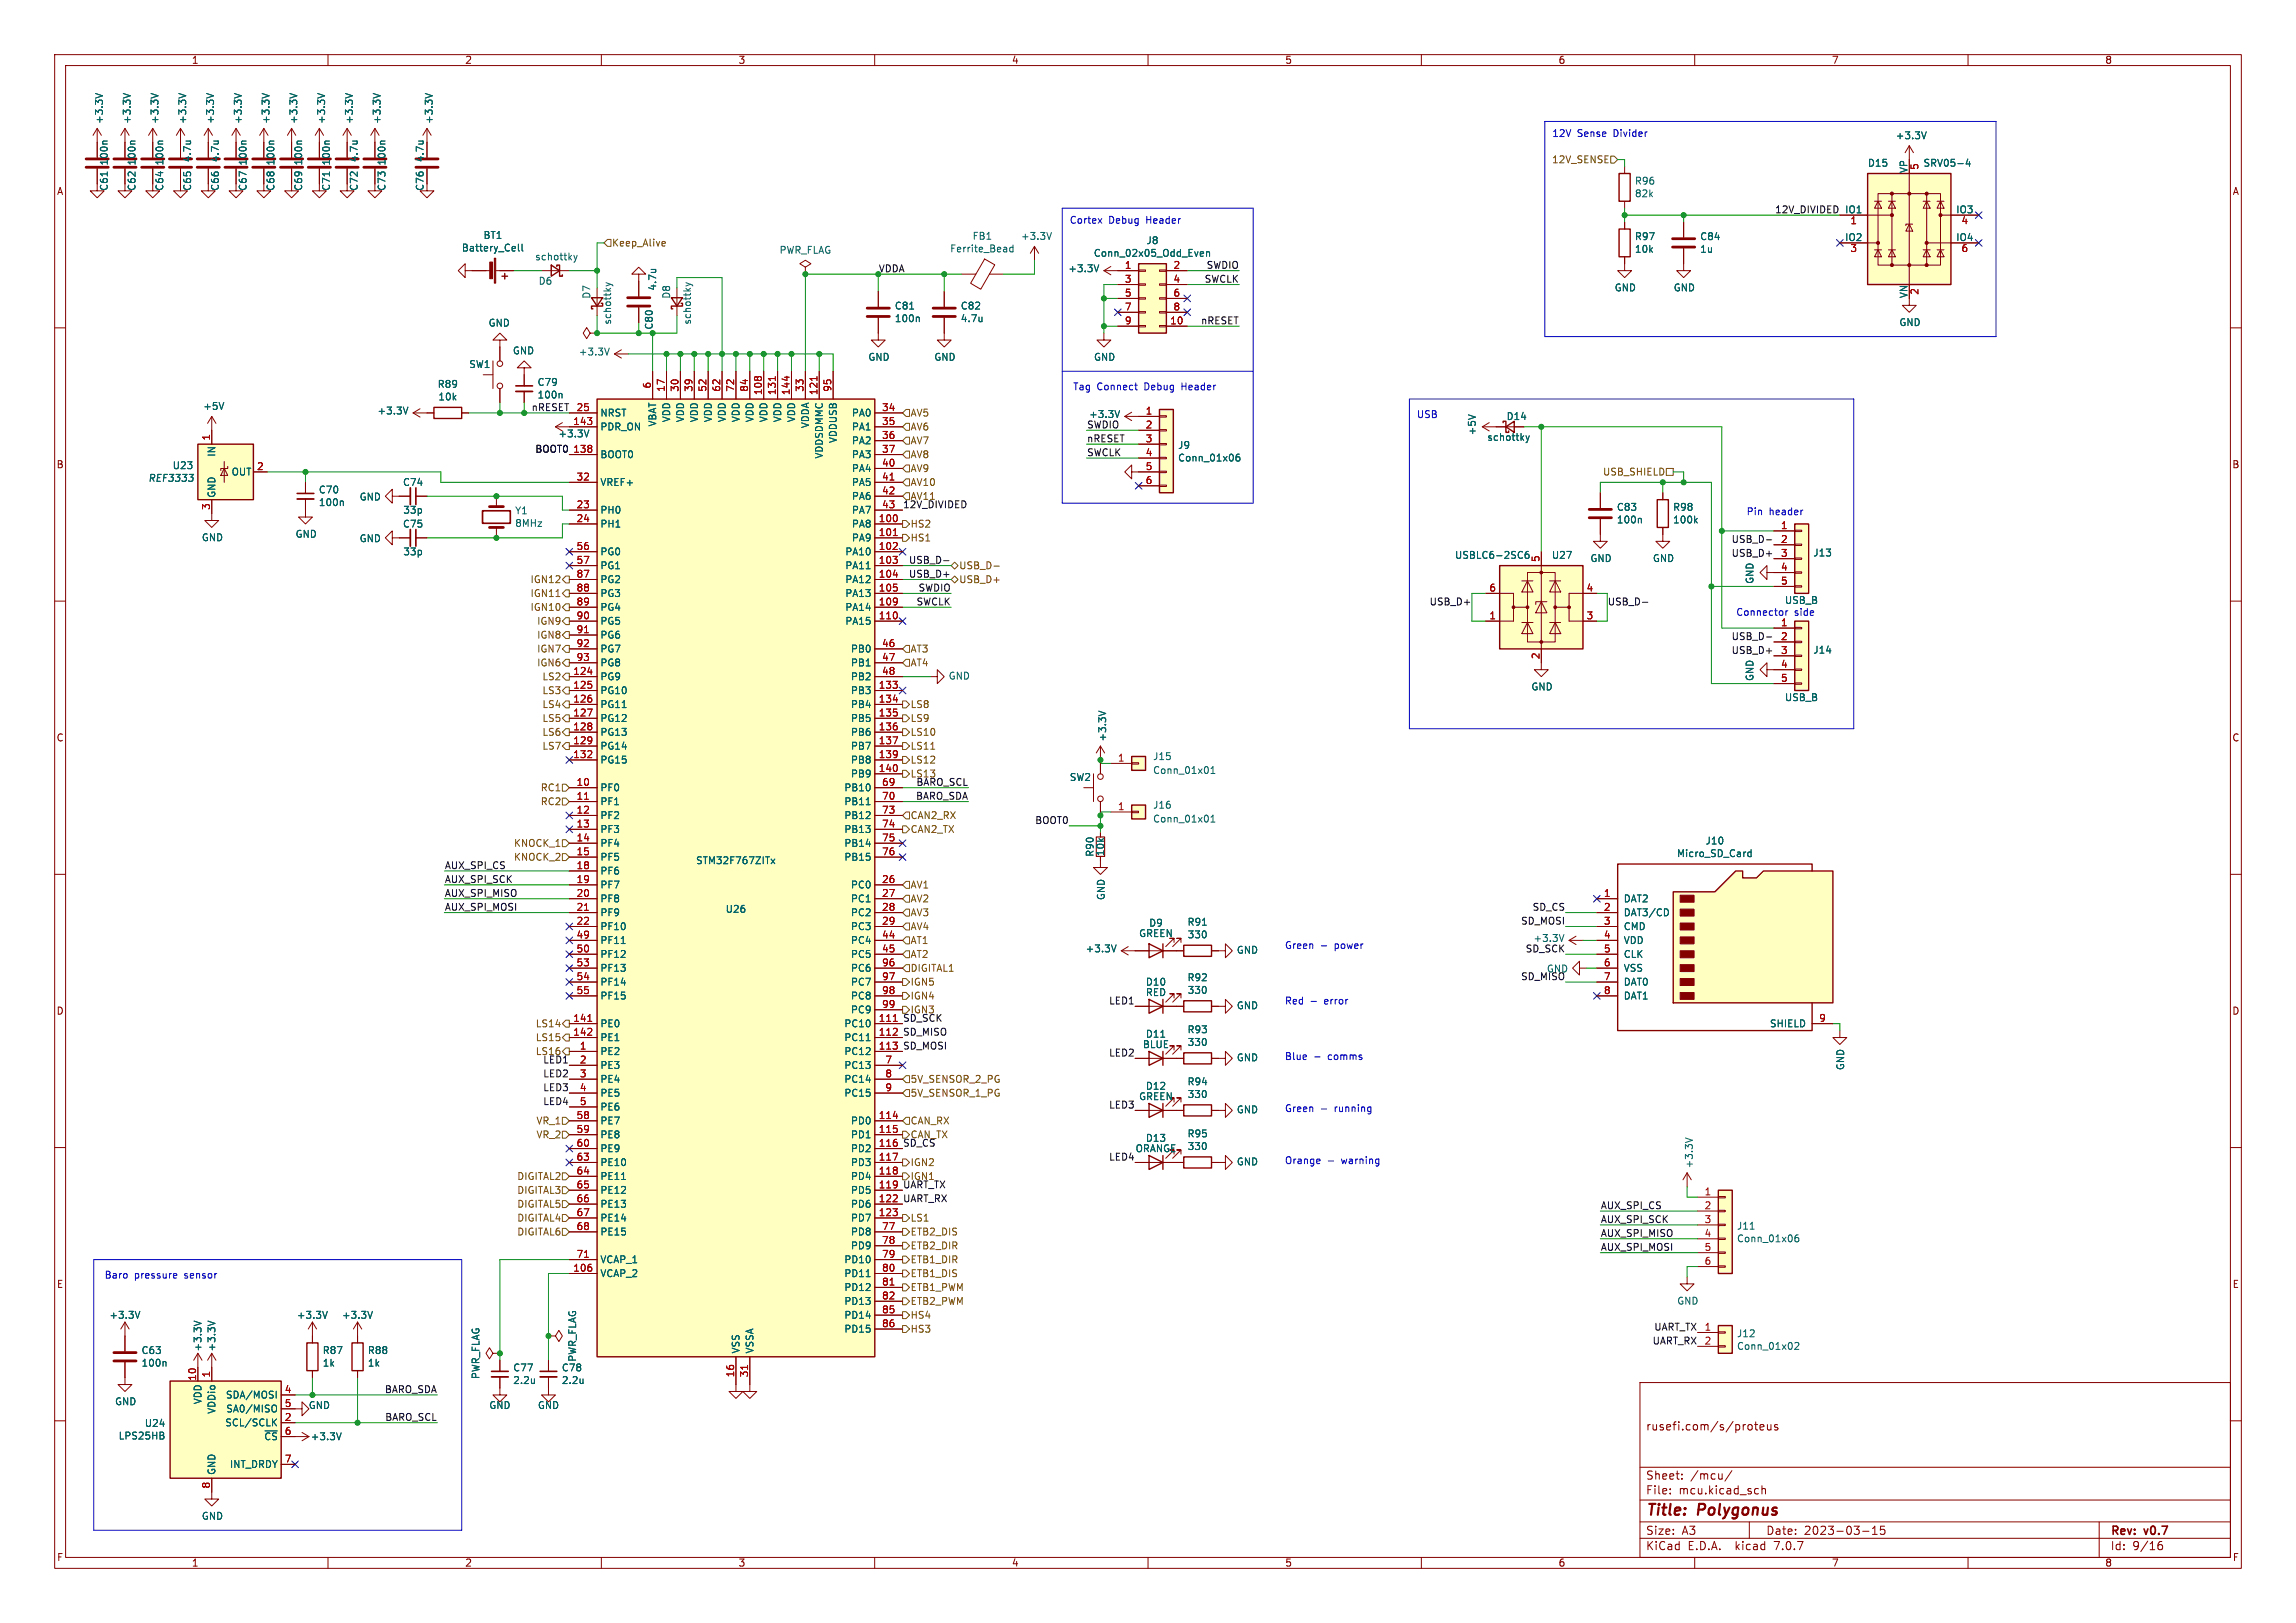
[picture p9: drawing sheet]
<svg xmlns="http://www.w3.org/2000/svg" width="420mm" height="297mm" viewBox="0 0 420 297" stroke-linecap="round" stroke-linejoin="round" font-family="sans-serif">
<defs><g id="words">
<g font-size="2.8" fill="#840000">
<text x="301" y="277.9">Title:</text>
<text x="310.6" y="277.9">Polygonus</text>
</g>
<g font-size="2.1" fill="#840000">
<text x="301" y="262">rusefi.com/s/proteus</text>
<text x="301" y="273.7">File:</text>
<text x="301" y="271">Sheet:</text>
<text x="307.1" y="273.7">mcu.kicad_sch</text>
<text x="309.2" y="271">/mcu/</text>
<text x="301" y="281.1">Size:</text>
<text x="307.6" y="281.1">A3</text>
<text x="323" y="281.1">Date:</text>
<text x="330" y="281.1">2023-03-15</text>
<text x="386" y="281.3">Rev:</text>
<text x="392.4" y="281.3">v0.7</text>
<text x="301" y="283.9">KiCad</text>
<text x="308.7" y="283.9">E.D.A.</text>
<text x="317.6" y="283.9">kicad</text>
<text x="324.8" y="283.9">7.0.7</text>
<text x="386" y="283.9">Id:</text>
<text x="390.1" y="283.9">9/16</text>
</g>
<g font-size="1.8" fill="#840000">
<text x="35" y="11.9">1</text>
<text x="85" y="11.9">2</text>
<text x="135" y="11.9">3</text>
<text x="185" y="11.9">4</text>
<text x="235" y="11.9">5</text>
<text x="285" y="11.9">6</text>
<text x="335" y="11.9">7</text>
<text x="385" y="11.9">8</text>
<text x="77.7" y="29.8" transform="rotate(-90 77.7 29.8)">4.7u</text>
<text x="10.3" y="35.9">A</text>
<text x="408.3" y="35.9">A</text>
<text x="10.3" y="85.9">B</text>
<text x="408.2" y="85.9">B</text>
<text x="10.3" y="135.9">C</text>
<text x="408.2" y="135.9">C</text>
<text x="10.3" y="185.9">D</text>
<text x="408.2" y="185.9">D</text>
<text x="10.3" y="235.9">E</text>
<text x="408.3" y="235.9">E</text>
<text x="10.3" y="285.9">F</text>
<text x="35" y="286.9">1</text>
<text x="85" y="286.9">2</text>
<text x="135" y="286.9">3</text>
<text x="185" y="286.9">4</text>
<text x="235" y="286.9">5</text>
<text x="285" y="286.9">6</text>
<text x="335" y="286.9">7</text>
<text x="385" y="286.9">8</text>
<text x="408.3" y="285.9">F</text>
</g>
<g font-size="1.8" fill="#006464">
<text x="19" y="22.8" transform="rotate(-90 19 22.8)">+3.3V</text>
<text x="24.1" y="22.8" transform="rotate(-90 24.1 22.8)">+3.3V</text>
<text x="29.2" y="22.8" transform="rotate(-90 29.2 22.8)">+3.3V</text>
<text x="34.3" y="22.8" transform="rotate(-90 34.3 22.8)">+3.3V</text>
<text x="39.3" y="22.8" transform="rotate(-90 39.3 22.8)">+3.3V</text>
<text x="44.4" y="22.8" transform="rotate(-90 44.4 22.8)">+3.3V</text>
<text x="49.5" y="22.8" transform="rotate(-90 49.5 22.8)">+3.3V</text>
<text x="54.6" y="22.8" transform="rotate(-90 54.6 22.8)">+3.3V</text>
<text x="59.7" y="22.8" transform="rotate(-90 59.7 22.8)">+3.3V</text>
<text x="64.7" y="22.8" transform="rotate(-90 64.7 22.8)">+3.3V</text>
<text x="69.8" y="22.8" transform="rotate(-90 69.8 22.8)">+3.3V</text>
<text x="79.3" y="22.8" transform="rotate(-90 79.3 22.8)">+3.3V</text>
<text x="35.2" y="29.8" transform="rotate(-90 35.2 29.8)">4.7u</text>
<text x="40.2" y="29.8" transform="rotate(-90 40.2 29.8)">4.7u</text>
<text x="65.6" y="29.8" transform="rotate(-90 65.6 29.8)">4.7u</text>
<text x="346.7" y="25.7">+3.3V</text>
<text x="19.9" y="35" transform="rotate(-90 19.9 35)">C61</text>
<text x="19.9" y="30.4" transform="rotate(-90 19.9 30.4)">100n</text>
<text x="25" y="35" transform="rotate(-90 25 35)">C62</text>
<text x="25" y="30.4" transform="rotate(-90 25 30.4)">100n</text>
<text x="30.1" y="35" transform="rotate(-90 30.1 35)">C64</text>
<text x="30.1" y="30.4" transform="rotate(-90 30.1 30.4)">100n</text>
<text x="35.2" y="35" transform="rotate(-90 35.2 35)">C65</text>
<text x="40.2" y="35" transform="rotate(-90 40.2 35)">C66</text>
<text x="45.3" y="35" transform="rotate(-90 45.3 35)">C67</text>
<text x="45.3" y="30.4" transform="rotate(-90 45.3 30.4)">100n</text>
<text x="50.4" y="35" transform="rotate(-90 50.4 35)">C68</text>
<text x="50.4" y="30.4" transform="rotate(-90 50.4 30.4)">100n</text>
<text x="55.5" y="35" transform="rotate(-90 55.5 35)">C69</text>
<text x="55.5" y="30.4" transform="rotate(-90 55.5 30.4)">100n</text>
<text x="60.6" y="35" transform="rotate(-90 60.6 35)">C71</text>
<text x="60.6" y="30.4" transform="rotate(-90 60.6 30.4)">100n</text>
<text x="65.6" y="35" transform="rotate(-90 65.6 35)">C72</text>
<text x="70.7" y="35" transform="rotate(-90 70.7 35)">C73</text>
<text x="70.7" y="30.4" transform="rotate(-90 70.7 30.4)">100n</text>
<text x="77.7" y="35" transform="rotate(-90 77.7 35)">C76</text>
<text x="299" y="34">R96</text>
<text x="341.6" y="30.7">D15</text>
<text x="349" y="31.8" transform="rotate(-90 349 31.8)">VP</text>
<text x="351.7" y="30.7">SRV05-4</text>
<text x="299" y="36.3">82k</text>
<text x="337.4" y="39.1">IO1</text>
<text x="357.7" y="39.1">IO3</text>
<text x="84.4" y="46.2">Battery_Cell</text>
<text x="88.3" y="43.9">BT1</text>
<text x="97.8" y="47.9">schottky</text>
<text x="142.5" y="46.6">PWR_FLAG</text>
<text x="173.7" y="46.4">Ferrite_Bead</text>
<text x="177.8" y="44.1">FB1</text>
<text x="186.7" y="44.1">+3.3V</text>
<text x="200" y="47.2">Conn_02x05_Odd_Even</text>
<text x="209.6" y="44.9">J8</text>
<text x="299" y="44.1">R97</text>
<text x="299" y="46.5">10k</text>
<text x="310.9" y="44.1">C84</text>
<text x="310.9" y="46.5">1u</text>
<text x="337.4" y="44.2">IO2</text>
<text x="357.7" y="44.2">IO4</text>
<text x="98.4" y="52.3">D6</text>
<text x="120.2" y="53.3" transform="rotate(-90 120.2 53.3)">4.7u</text>
<text x="195.3" y="50">+3.3V</text>
<text x="295.3" y="53.5">GND</text>
<text x="306.1" y="53.5">GND</text>
<text x="89.3" y="60">GND</text>
<text x="108.2" y="54.8" transform="rotate(-90 108.2 54.8)">D7</text>
<text x="112" y="59.5" transform="rotate(-90 112 59.5)">schottky</text>
<text x="122.8" y="54.8" transform="rotate(-90 122.8 54.8)">D8</text>
<text x="126.6" y="59.5" transform="rotate(-90 126.6 59.5)">schottky</text>
<text x="163.6" y="59.2">100n</text>
<text x="163.6" y="56.8">C81</text>
<text x="175.7" y="56.8">C82</text>
<text x="175.7" y="59.2">4.7u</text>
<text x="347.3" y="59.9">GND</text>
<text x="349" y="54.7" transform="rotate(-90 349 54.7)">VN</text>
<text x="93.7" y="65">GND</text>
<text x="105.8" y="65.3">+3.3V</text>
<text x="119.6" y="60.4" transform="rotate(-90 119.6 60.4)">C80</text>
<text x="80" y="71.2">R89</text>
<text x="85.7" y="67.5">SW1</text>
<text x="98.2" y="70.8">C79</text>
<text x="158.7" y="66.2">GND</text>
<text x="170.8" y="66.2">GND</text>
<text x="200" y="66.2">GND</text>
<text x="37.1" y="75.2">+5V</text>
<text x="69" y="76">+3.3V</text>
<text x="80.1" y="73.5">10k</text>
<text x="98.2" y="73.1">100n</text>
<text x="109.7" y="76.4">NRST</text>
<text x="122.8" y="77.4" transform="rotate(-90 122.8 77.4)">VDD</text>
<text x="125.3" y="77.4" transform="rotate(-90 125.3 77.4)">VDD</text>
<text x="127.9" y="77.4" transform="rotate(-90 127.9 77.4)">VDD</text>
<text x="130.4" y="77.4" transform="rotate(-90 130.4 77.4)">VDD</text>
<text x="132.9" y="77.4" transform="rotate(-90 132.9 77.4)">VDD</text>
<text x="135.5" y="77.4" transform="rotate(-90 135.5 77.4)">VDD</text>
<text x="138" y="77.4" transform="rotate(-90 138 77.4)">VDD</text>
<text x="140.6" y="77.4" transform="rotate(-90 140.6 77.4)">VDD</text>
<text x="143.1" y="77.4" transform="rotate(-90 143.1 77.4)">VDD</text>
<text x="145.6" y="77.4" transform="rotate(-90 145.6 77.4)">VDD</text>
<text x="155.7" y="76.4">PA0</text>
<text x="199.1" y="76.7">+3.3V</text>
<text x="275.5" y="77.1">D14</text>
<text x="39.6" y="83.7" transform="rotate(-90 39.6 83.7)">IN</text>
<text x="102.1" y="80.2">+3.3V</text>
<text x="109.7" y="79">PDR_ON</text>
<text x="120.2" y="78.2" transform="rotate(-90 120.2 78.2)">VBAT</text>
<text x="148.2" y="78.5" transform="rotate(-90 148.2 78.5)">VDDA</text>
<text x="153.3" y="81.2" transform="rotate(-90 153.3 81.2)">VDDUSB</text>
<text x="155.7" y="79">PA1</text>
<text x="155.7" y="81.5">PA2</text>
<text x="215.4" y="82.3">J9</text>
<text x="270.2" y="79.8" transform="rotate(-90 270.2 79.8)">+5V</text>
<text x="272" y="80.9">schottky</text>
<text x="27.1" y="88.4">REF3333</text>
<text x="31.5" y="86.1">U23</text>
<text x="42.3" y="87.2">OUT</text>
<text x="73.6" y="89.1">C74</text>
<text x="109.7" y="84">BOOT0</text>
<text x="109.7" y="89.1">VREF+</text>
<text x="150.7" y="84" transform="rotate(-90 150.7 84)">VDDSDMMC</text>
<text x="155.7" y="84">PA3</text>
<text x="155.7" y="86.6">PA4</text>
<text x="155.7" y="89.1">PA5</text>
<text x="215.4" y="84.7">Conn_01x06</text>
<text x="39.6" y="91.2" transform="rotate(-90 39.6 91.2)">GND</text>
<text x="58.2" y="92.8">100n</text>
<text x="58.2" y="90.5">C70</text>
<text x="65.7" y="91.8">GND</text>
<text x="73.7" y="94.2">33p</text>
<text x="94.1" y="94.3">Y1</text>
<text x="109.7" y="94.2">PH0</text>
<text x="155.7" y="91.7">PA6</text>
<text x="155.7" y="94.2">PA7</text>
<text x="295.7" y="93.7">C83</text>
<text x="295.7" y="96">100n</text>
<text x="306" y="93.7">R98</text>
<text x="306" y="96">100k</text>
<text x="36.8" y="99.2">GND</text>
<text x="54" y="98.6">GND</text>
<text x="65.7" y="99.4">GND</text>
<text x="73.6" y="96.7">C75</text>
<text x="73.7" y="101.8">33p</text>
<text x="94.1" y="96.6">8MHz</text>
<text x="109.7" y="96.7">PH1</text>
<text x="109.7" y="101.8">PG0</text>
<text x="154.5" y="101.8">PA10</text>
<text x="155.7" y="96.7">PA8</text>
<text x="155.7" y="99.3">PA9</text>
<text x="109.7" y="104.4">PG1</text>
<text x="109.7" y="106.9">PG2</text>
<text x="154.5" y="104.4">PA11</text>
<text x="154.5" y="106.9">PA12</text>
<text x="266.1" y="102.5">USBLC6-2SC6</text>
<text x="283.8" y="102.5">U27</text>
<text x="290.8" y="103">GND</text>
<text x="302.3" y="103">GND</text>
<text x="321" y="106.9" transform="rotate(-90 321 106.9)">GND</text>
<text x="331.6" y="102">J13</text>
<text x="109.7" y="109.4">PG3</text>
<text x="109.7" y="112">PG4</text>
<text x="154.5" y="109.4">PA13</text>
<text x="154.5" y="112">PA14</text>
<text x="326.4" y="110.7">USB_B</text>
<text x="109.7" y="114.5">PG5</text>
<text x="109.7" y="117.1">PG6</text>
<text x="109.7" y="119.6">PG7</text>
<text x="154.5" y="114.5">PA15</text>
<text x="155.6" y="119.6">PB0</text>
<text x="331.6" y="119.8">J14</text>
<text x="109.7" y="124.7">PG9</text>
<text x="109.7" y="122.1">PG8</text>
<text x="155.6" y="122.1">PB1</text>
<text x="155.6" y="124.7">PB2</text>
<text x="173.4" y="124.6">GND</text>
<text x="321" y="124.7" transform="rotate(-90 321 124.7)">GND</text>
<text x="109.7" y="127.2">PG10</text>
<text x="109.7" y="129.8">PG11</text>
<text x="155.6" y="127.2">PB3</text>
<text x="155.6" y="129.8">PB4</text>
<text x="280" y="126.5">GND</text>
<text x="326.4" y="128.5">USB_B</text>
<text x="109.7" y="132.3">PG12</text>
<text x="109.7" y="134.8">PG13</text>
<text x="109.7" y="137.4">PG14</text>
<text x="155.6" y="132.3">PB5</text>
<text x="155.6" y="134.8">PB6</text>
<text x="155.6" y="137.4">PB7</text>
<text x="202.5" y="135.8" transform="rotate(-90 202.5 135.8)">+3.3V</text>
<text x="109.7" y="139.9">PG15</text>
<text x="155.6" y="139.9">PB8</text>
<text x="155.6" y="142.5">PB9</text>
<text x="195.6" y="143.1">SW2</text>
<text x="210.8" y="141.8">Conn_01x01</text>
<text x="210.8" y="139.3">J15</text>
<text x="109.7" y="145">PF0</text>
<text x="109.7" y="147.5">PF1</text>
<text x="154.3" y="145">PB10</text>
<text x="154.3" y="147.5">PB11</text>
<text x="210.8" y="148.2">J16</text>
<text x="109.7" y="150.1">PF2</text>
<text x="109.7" y="152.6">PF3</text>
<text x="109.7" y="155.2">PF4</text>
<text x="154.3" y="150.1">PB12</text>
<text x="154.3" y="152.6">PB13</text>
<text x="154.3" y="155.2">PB14</text>
<text x="210.8" y="150.7">Conn_01x01</text>
<text x="311.9" y="154.7">J10</text>
<text x="109.7" y="157.7">PF5</text>
<text x="109.7" y="160.2">PF6</text>
<text x="127.2" y="158.3">STM32F767ZITx</text>
<text x="154.3" y="157.7">PB15</text>
<text x="200.3" y="156.9" transform="rotate(-90 200.3 156.9)">R90</text>
<text x="202.2" y="156.8" transform="rotate(-90 202.2 156.8)">10k</text>
<text x="306.7" y="157">Micro_SD_Card</text>
<text x="109.7" y="162.8">PF7</text>
<text x="109.7" y="165.3">PF8</text>
<text x="109.7" y="167.9">PF9</text>
<text x="132.6" y="167.2">U26</text>
<text x="155.6" y="162.8">PC0</text>
<text x="155.6" y="165.3">PC1</text>
<text x="155.6" y="167.9">PC2</text>
<text x="202.3" y="164.8" transform="rotate(-90 202.3 164.8)">GND</text>
<text x="296.9" y="165.3">DAT2</text>
<text x="296.9" y="167.9">DAT3/CD</text>
<text x="109.7" y="170.4">PF10</text>
<text x="109.7" y="172.9">PF11</text>
<text x="155.6" y="170.4">PC3</text>
<text x="155.6" y="172.9">PC4</text>
<text x="208.3" y="171.7">GREEN</text>
<text x="210.1" y="169.8">D9</text>
<text x="217.1" y="169.6">R91</text>
<text x="217.2" y="171.9">330</text>
<text x="296.9" y="170.4">CMD</text>
<text x="296.9" y="172.9">VDD</text>
<text x="109.7" y="175.5">PF12</text>
<text x="109.7" y="178">PF13</text>
<text x="155.6" y="175.5">PC5</text>
<text x="155.6" y="178">PC6</text>
<text x="198.5" y="174.5">+3.3V</text>
<text x="217.1" y="179.8">R92</text>
<text x="226.1" y="174.7">GND</text>
<text x="296.9" y="175.5">CLK</text>
<text x="296.9" y="178">VSS</text>
<text x="109.7" y="180.6">PF14</text>
<text x="109.7" y="183.1">PF15</text>
<text x="155.6" y="180.6">PC7</text>
<text x="155.6" y="183.1">PC8</text>
<text x="155.6" y="185.6">PC9</text>
<text x="209.5" y="180.6">D10</text>
<text x="209.5" y="182.5">RED</text>
<text x="217.2" y="182.1">330</text>
<text x="226.1" y="184.9">GND</text>
<text x="296.9" y="180.6">DAT0</text>
<text x="296.9" y="183.1">DAT1</text>
<text x="109.7" y="188.2">PE0</text>
<text x="109.7" y="190.7">PE1</text>
<text x="154.3" y="188.2">PC10</text>
<text x="154.3" y="190.7">PC11</text>
<text x="209" y="192">BLUE</text>
<text x="209.5" y="190.1">D11</text>
<text x="217.1" y="189.3">R93</text>
<text x="217.2" y="191.6">330</text>
<text x="323.7" y="188.2">SHIELD</text>
<text x="109.7" y="193.3">PE2</text>
<text x="109.7" y="195.8">PE3</text>
<text x="154.3" y="193.3">PC12</text>
<text x="154.3" y="195.8">PC13</text>
<text x="226.1" y="194.4">GND</text>
<text x="337.5" y="195.9" transform="rotate(-90 337.5 195.9)">GND</text>
<text x="109.7" y="198.3">PE4</text>
<text x="109.7" y="200.9">PE5</text>
<text x="109.7" y="203.4">PE6</text>
<text x="154.3" y="198.3">PC14</text>
<text x="154.3" y="200.9">PC15</text>
<text x="208.3" y="201.5">GREEN</text>
<text x="209.5" y="199.6">D12</text>
<text x="217.1" y="198.8">R94</text>
<text x="217.2" y="201.1">330</text>
<text x="226.1" y="203.9">GND</text>
<text x="109.7" y="206">PE7</text>
<text x="109.7" y="208.5">PE8</text>
<text x="155.6" y="206">PD0</text>
<text x="155.6" y="208.5">PD1</text>
<text x="209.5" y="209.1">D13</text>
<text x="217.1" y="208.3">R95</text>
<text x="109.7" y="211">PE9</text>
<text x="109.7" y="213.6">PE10</text>
<text x="155.6" y="211">PD2</text>
<text x="155.6" y="213.6">PD3</text>
<text x="207.6" y="211">ORANGE</text>
<text x="217.2" y="210.6">330</text>
<text x="226.1" y="213.5">GND</text>
<text x="309.9" y="213.9" transform="rotate(-90 309.9 213.9)">+3.3V</text>
<text x="109.7" y="216.1">PE11</text>
<text x="109.7" y="218.7">PE12</text>
<text x="109.7" y="221.2">PE13</text>
<text x="155.6" y="216.1">PD4</text>
<text x="155.6" y="218.7">PD5</text>
<text x="155.6" y="221.2">PD6</text>
<text x="109.7" y="223.7">PE14</text>
<text x="109.7" y="226.3">PE15</text>
<text x="155.6" y="223.7">PD7</text>
<text x="155.6" y="226.3">PD8</text>
<text x="317.6" y="225.2">J11</text>
<text x="317.6" y="227.5">Conn_01x06</text>
<text x="109.7" y="233.9">VCAP_2</text>
<text x="109.7" y="231.4">VCAP_1</text>
<text x="154.3" y="231.4">PD10</text>
<text x="154.3" y="233.9">PD11</text>
<text x="155.6" y="228.8">PD9</text>
<text x="154.3" y="236.4">PD12</text>
<text x="154.3" y="239">PD13</text>
<text x="306.7" y="238.9">GND</text>
<text x="19.9" y="241.5">+3.3V</text>
<text x="54.2" y="241.5">+3.3V</text>
<text x="62.5" y="241.5">+3.3V</text>
<text x="154.3" y="241.5">PD14</text>
<text x="154.3" y="244.1">PD15</text>
<text x="317.6" y="244.9">J12</text>
<text x="25.8" y="250.3">100n</text>
<text x="25.8" y="248">C63</text>
<text x="37.1" y="247.4" transform="rotate(-90 37.1 247.4)">+3.3V</text>
<text x="39.6" y="247.4" transform="rotate(-90 39.6 247.4)">+3.3V</text>
<text x="58.9" y="248">R87</text>
<text x="58.9" y="250.3">1k</text>
<text x="67.2" y="248">R88</text>
<text x="67.2" y="250.3">1k</text>
<text x="93.8" y="251.2">C77</text>
<text x="102.7" y="251.2">C78</text>
<text x="105.6" y="249.3" transform="rotate(-90 105.6 249.3)">PWR_FLAG</text>
<text x="135.5" y="247.8" transform="rotate(-90 135.5 247.8)">VSS</text>
<text x="138" y="247.8" transform="rotate(-90 138 247.8)">VSSA</text>
<text x="317.6" y="247.2">Conn_01x02</text>
<text x="21" y="257.4">GND</text>
<text x="37.1" y="257.1" transform="rotate(-90 37.1 257.1)">VDD</text>
<text x="41.2" y="256.1">SDA/MOSI</text>
<text x="87.9" y="252.5" transform="rotate(-90 87.9 252.5)">PWR_FLAG</text>
<text x="93.8" y="253.5">2.2u</text>
<text x="102.7" y="253.5">2.2u</text>
<text x="21.6" y="263.6">LPS25HB</text>
<text x="26.4" y="261.3">U24</text>
<text x="39.6" y="258.8" transform="rotate(-90 39.6 258.8)">VDDio</text>
<text x="41.1" y="261.2">SCL/SCLK</text>
<text x="41.3" y="258.7">SA0/MISO</text>
<text x="48.2" y="263.8">~{CS}</text>
<text x="56.4" y="258">GND</text>
<text x="56.7" y="263.8">+3.3V</text>
<text x="89.4" y="258">GND</text>
<text x="98.3" y="258">GND</text>
<text x="42" y="268.8">INT_DRDY</text>
<text x="39.6" y="270" transform="rotate(-90 39.6 270)">GND</text>
<text x="36.8" y="278.3">GND</text>
</g>
<g font-size="1.8" fill="#0000c2">
<text x="283.8" y="25.2">12V</text>
<text x="288.5" y="25.2">Sense</text>
<text x="295.3" y="25.2">Divider</text>
<text x="195.6" y="41">Cortex</text>
<text x="202.8" y="41">Debug</text>
<text x="209.8" y="41">Header</text>
<text x="196.2" y="71.5">Tag</text>
<text x="200.7" y="71.5">Connect</text>
<text x="209.4" y="71.5">Debug</text>
<text x="216.4" y="71.5">Header</text>
<text x="259.1" y="76.6">USB</text>
<text x="319.4" y="94.4">Pin</text>
<text x="323.6" y="94.4">header</text>
<text x="317.5" y="112.8">Connector</text>
<text x="328.2" y="112.8">side</text>
<text x="234.9" y="173.7">Green</text>
<text x="244.2" y="173.7">power</text>
<text x="234.9" y="183.9">Red</text>
<text x="242.4" y="183.9">error</text>
<text x="234.9" y="194.1">Blue</text>
<text x="243" y="194.1">comms</text>
<text x="234.9" y="203.6">Green</text>
<text x="244.2" y="203.6">running</text>
<text x="234.9" y="213.1">Orange</text>
<text x="245.5" y="213.1">warning</text>
<text x="19" y="234.1">Baro</text>
<text x="24.6" y="234.1">pressure</text>
<text x="33.8" y="234.1">sensor</text>
</g>
<g font-size="1.8" fill="#725600">
<text x="283.8" y="30.1">12V_SENSE</text>
<text x="111.9" y="45.3">Keep_Alive</text>
<text x="166.5" y="76.4">AV5</text>
<text x="166.5" y="79">AV6</text>
<text x="166.5" y="81.5">AV7</text>
<text x="166.5" y="89.1">AV10</text>
<text x="166.5" y="84">AV8</text>
<text x="166.5" y="86.6">AV9</text>
<text x="293.1" y="87.2">USB_SHIELD</text>
<text x="166.5" y="96.7">HS2</text>
<text x="166.5" y="99.3">HS1</text>
<text x="96.9" y="106.9">IGN12</text>
<text x="175.4" y="104.4">USB_D-</text>
<text x="175.4" y="106.9">USB_D+</text>
<text x="96.9" y="109.4">IGN11</text>
<text x="96.9" y="112">IGN10</text>
<text x="98.2" y="114.5">IGN9</text>
<text x="98.2" y="117.1">IGN8</text>
<text x="98.2" y="119.6">IGN7</text>
<text x="166.5" y="119.6">AT3</text>
<text x="98.2" y="122.1">IGN6</text>
<text x="99.1" y="124.7">LS2</text>
<text x="166.5" y="122.1">AT4</text>
<text x="99.1" y="129.8">LS4</text>
<text x="99.1" y="127.2">LS3</text>
<text x="166.5" y="129.8">LS8</text>
<text x="99.1" y="137.4">LS7</text>
<text x="99.1" y="132.3">LS5</text>
<text x="99.1" y="134.8">LS6</text>
<text x="166.5" y="132.3">LS9</text>
<text x="166.5" y="137.4">LS11</text>
<text x="166.5" y="134.8">LS10</text>
<text x="166.5" y="139.9">LS12</text>
<text x="98.8" y="145">RC1</text>
<text x="98.8" y="147.5">RC2</text>
<text x="93.9" y="155.2">KNOCK_1</text>
<text x="166.5" y="152.6">CAN2_TX</text>
<text x="166.5" y="150.1">CAN2_RX</text>
<text x="93.9" y="157.7">KNOCK_2</text>
<text x="166.5" y="167.9">AV3</text>
<text x="166.5" y="165.3">AV2</text>
<text x="166.5" y="162.8">AV1</text>
<text x="166.5" y="170.4">AV4</text>
<text x="166.5" y="172.9">AT1</text>
<text x="166.5" y="178">DIGITAL1</text>
<text x="166.5" y="175.5">AT2</text>
<text x="166.5" y="183.1">IGN4</text>
<text x="166.5" y="180.6">IGN5</text>
<text x="97.9" y="190.7">LS15</text>
<text x="97.9" y="188.2">LS14</text>
<text x="97.9" y="193.3">LS16</text>
<text x="166.5" y="198.3">5V_SENSOR_2_PG</text>
<text x="166.5" y="200.9">5V_SENSOR_1_PG</text>
<text x="98" y="206">VR_1</text>
<text x="98" y="208.5">VR_2</text>
<text x="166.5" y="206">CAN_RX</text>
<text x="166.5" y="208.5">CAN_TX</text>
<text x="166.5" y="213.6">IGN2</text>
<text x="94.5" y="221.2">DIGITAL5</text>
<text x="94.5" y="216.1">DIGITAL2</text>
<text x="94.5" y="218.7">DIGITAL3</text>
<text x="94.5" y="226.3">DIGITAL6</text>
<text x="94.5" y="223.7">DIGITAL4</text>
<text x="166.5" y="223.7">LS1</text>
<text x="166.5" y="226.3">ETB2_DIS</text>
<text x="166.5" y="233.9">ETB1_DIS</text>
<text x="166.5" y="231.4">ETB1_DIR</text>
<text x="166.5" y="228.8">ETB2_DIR</text>
<text x="166.5" y="239">ETB2_PWM</text>
<text x="166.5" y="236.4">ETB1_PWM</text>
<text x="166.5" y="241.5">HS4</text>
<text x="166.5" y="244.1">HS3</text>
</g>
<g font-size="1.8" fill="#a90000">
<text x="351.2" y="31.2" transform="rotate(-90 351.2 31.2)">5</text>
<text x="338.4" y="41.4">1</text>
<text x="358.7" y="41.4">4</text>
<text x="338.4" y="46.4">3</text>
<text x="358.7" y="46.4">6</text>
<text x="205.7" y="49.3">1</text>
<text x="205.7" y="51.8">3</text>
<text x="214.6" y="49.3">2</text>
<text x="214.6" y="51.8">4</text>
<text x="205.7" y="54.4">5</text>
<text x="205.7" y="56.9">7</text>
<text x="205.7" y="59.4">9</text>
<text x="214" y="59.4">10</text>
<text x="214.6" y="54.4">6</text>
<text x="214.6" y="56.9">8</text>
<text x="351.2" y="54" transform="rotate(-90 351.2 54)">2</text>
<text x="119.1" y="71.2" transform="rotate(-90 119.1 71.2)">6</text>
<text x="121.7" y="71.8" transform="rotate(-90 121.7 71.8)">17</text>
<text x="124.2" y="71.8" transform="rotate(-90 124.2 71.8)">30</text>
<text x="126.7" y="71.8" transform="rotate(-90 126.7 71.8)">39</text>
<text x="129.3" y="71.8" transform="rotate(-90 129.3 71.8)">52</text>
<text x="131.8" y="71.8" transform="rotate(-90 131.8 71.8)">62</text>
<text x="134.4" y="71.8" transform="rotate(-90 134.4 71.8)">72</text>
<text x="136.9" y="71.8" transform="rotate(-90 136.9 71.8)">84</text>
<text x="147.1" y="71.8" transform="rotate(-90 147.1 71.8)">33</text>
<text x="152.1" y="71.8" transform="rotate(-90 152.1 71.8)">95</text>
<text x="104.8" y="77.9">143</text>
<text x="105.4" y="75.3">25</text>
<text x="139.4" y="72.4" transform="rotate(-90 139.4 72.4)">108</text>
<text x="142" y="72.4" transform="rotate(-90 142 72.4)">131</text>
<text x="144.5" y="72.4" transform="rotate(-90 144.5 72.4)">144</text>
<text x="149.6" y="72.4" transform="rotate(-90 149.6 72.4)">121</text>
<text x="161.2" y="75.3">34</text>
<text x="161.2" y="77.9">35</text>
<text x="209.5" y="75.9">1</text>
<text x="38.5" y="80.7" transform="rotate(-90 38.5 80.7)">1</text>
<text x="104.8" y="82.9">138</text>
<text x="161.2" y="80.4">36</text>
<text x="161.2" y="82.9">37</text>
<text x="209.5" y="78.5">2</text>
<text x="209.5" y="81">3</text>
<text x="209.5" y="83.6">4</text>
<text x="46.9" y="86.1">2</text>
<text x="105.4" y="88">32</text>
<text x="161.2" y="85.5">40</text>
<text x="161.2" y="88">41</text>
<text x="209.5" y="86.1">5</text>
<text x="209.5" y="88.6">6</text>
<text x="38.5" y="93.4" transform="rotate(-90 38.5 93.4)">3</text>
<text x="105.4" y="93.1">23</text>
<text x="105.4" y="95.6">24</text>
<text x="160.6" y="95.6">100</text>
<text x="161.2" y="90.6">42</text>
<text x="161.2" y="93.1">43</text>
<text x="105.4" y="100.7">56</text>
<text x="160.6" y="98.2">101</text>
<text x="160.6" y="100.7">102</text>
<text x="325.7" y="96.9">1</text>
<text x="325.7" y="99.4">2</text>
<text x="325.7" y="102">3</text>
<text x="105.4" y="103.3">57</text>
<text x="105.4" y="105.8">87</text>
<text x="160.6" y="103.3">103</text>
<text x="160.6" y="105.8">104</text>
<text x="281.7" y="102.9" transform="rotate(-90 281.7 102.9)">5</text>
<text x="325.7" y="104.5">4</text>
<text x="325.7" y="107.1">5</text>
<text x="105.4" y="108.3">88</text>
<text x="105.4" y="110.9">89</text>
<text x="105.4" y="113.4">90</text>
<text x="160.6" y="108.3">105</text>
<text x="160.6" y="110.9">109</text>
<text x="160.6" y="113.4">110</text>
<text x="272.3" y="113.4">1</text>
<text x="272.3" y="108.3">6</text>
<text x="290.1" y="113.4">3</text>
<text x="290.1" y="108.3">4</text>
<text x="105.4" y="116">91</text>
<text x="105.4" y="118.5">92</text>
<text x="161.2" y="118.5">46</text>
<text x="325.7" y="114.7">1</text>
<text x="325.7" y="117.2">2</text>
<text x="325.7" y="119.8">3</text>
<text x="104.8" y="123.6">124</text>
<text x="105.4" y="121">93</text>
<text x="161.2" y="121">47</text>
<text x="161.2" y="123.6">48</text>
<text x="281.7" y="120.7" transform="rotate(-90 281.7 120.7)">2</text>
<text x="325.7" y="122.3">4</text>
<text x="325.7" y="124.8">5</text>
<text x="104.8" y="126.1">125</text>
<text x="104.8" y="128.7">126</text>
<text x="104.8" y="131.2">127</text>
<text x="160.6" y="126.1">133</text>
<text x="160.6" y="128.7">134</text>
<text x="160.6" y="131.2">135</text>
<text x="104.8" y="133.7">128</text>
<text x="104.8" y="136.3">129</text>
<text x="160.6" y="133.7">136</text>
<text x="160.6" y="136.3">137</text>
<text x="104.8" y="138.8">132</text>
<text x="105.4" y="143.9">10</text>
<text x="160.6" y="138.8">139</text>
<text x="160.6" y="141.4">140</text>
<text x="161.2" y="143.9">69</text>
<text x="204.4" y="139.4">1</text>
<text x="105.4" y="146.4">11</text>
<text x="105.4" y="149">12</text>
<text x="161.2" y="146.4">70</text>
<text x="161.2" y="149">73</text>
<text x="204.4" y="148.3">1</text>
<text x="105.4" y="151.5">13</text>
<text x="105.4" y="154.1">14</text>
<text x="161.2" y="151.5">74</text>
<text x="161.2" y="154.1">75</text>
<text x="105.4" y="156.6">15</text>
<text x="105.4" y="159.1">18</text>
<text x="105.4" y="161.7">19</text>
<text x="161.2" y="161.7">26</text>
<text x="161.2" y="156.6">76</text>
<text x="105.4" y="164.2">20</text>
<text x="105.4" y="166.8">21</text>
<text x="161.2" y="164.2">27</text>
<text x="161.2" y="166.8">28</text>
<text x="293.3" y="164.2">1</text>
<text x="293.3" y="166.8">2</text>
<text x="105.4" y="169.3">22</text>
<text x="105.4" y="171.8">49</text>
<text x="161.2" y="169.3">29</text>
<text x="161.2" y="171.8">44</text>
<text x="293.3" y="169.3">3</text>
<text x="293.3" y="171.8">4</text>
<text x="105.4" y="174.4">50</text>
<text x="105.4" y="176.9">53</text>
<text x="105.4" y="179.5">54</text>
<text x="161.2" y="174.4">45</text>
<text x="161.2" y="176.9">96</text>
<text x="161.2" y="179.5">97</text>
<text x="293.3" y="174.4">5</text>
<text x="293.3" y="176.9">6</text>
<text x="293.3" y="179.5">7</text>
<text x="105.4" y="182">55</text>
<text x="161.2" y="182">98</text>
<text x="161.2" y="184.5">99</text>
<text x="293.3" y="182">8</text>
<text x="104.8" y="187.1">141</text>
<text x="104.8" y="189.6">142</text>
<text x="160.6" y="187.1">111</text>
<text x="160.6" y="189.6">112</text>
<text x="332.7" y="187.1">9</text>
<text x="106" y="192.2">1</text>
<text x="106" y="194.7">2</text>
<text x="106" y="197.2">3</text>
<text x="160.6" y="192.2">113</text>
<text x="161.9" y="194.7">7</text>
<text x="161.9" y="197.2">8</text>
<text x="106" y="199.8">4</text>
<text x="106" y="202.3">5</text>
<text x="161.9" y="199.8">9</text>
<text x="105.4" y="204.9">58</text>
<text x="105.4" y="207.4">59</text>
<text x="105.4" y="209.9">60</text>
<text x="160.6" y="204.9">114</text>
<text x="160.6" y="207.4">115</text>
<text x="160.6" y="209.9">116</text>
<text x="105.4" y="212.5">63</text>
<text x="105.4" y="215">64</text>
<text x="160.6" y="212.5">117</text>
<text x="160.6" y="215">118</text>
<text x="105.4" y="217.6">65</text>
<text x="105.4" y="220.1">66</text>
<text x="160.6" y="217.6">119</text>
<text x="160.6" y="220.1">122</text>
<text x="311.7" y="218.8">1</text>
<text x="311.7" y="221.4">2</text>
<text x="105.4" y="222.6">67</text>
<text x="105.4" y="225.2">68</text>
<text x="160.6" y="222.6">123</text>
<text x="161.2" y="225.2">77</text>
<text x="161.2" y="227.7">78</text>
<text x="311.7" y="223.9">3</text>
<text x="311.7" y="226.4">4</text>
<text x="104.8" y="232.8">106</text>
<text x="105.4" y="230.3">71</text>
<text x="161.2" y="230.3">79</text>
<text x="161.2" y="232.8">80</text>
<text x="311.7" y="229">5</text>
<text x="311.7" y="231.5">6</text>
<text x="161.2" y="235.3">81</text>
<text x="161.2" y="237.9">82</text>
<text x="161.2" y="240.4">85</text>
<text x="161.2" y="243">86</text>
<text x="311.7" y="246.1">2</text>
<text x="35.9" y="252.8" transform="rotate(-90 35.9 252.8)">10</text>
<text x="38.5" y="252.2" transform="rotate(-90 38.5 252.2)">1</text>
<text x="52" y="255">4</text>
<text x="52" y="257.6">5</text>
<text x="134.4" y="252.1" transform="rotate(-90 134.4 252.1)">16</text>
<text x="136.9" y="252.1" transform="rotate(-90 136.9 252.1)">31</text>
<text x="52" y="260.1">2</text>
<text x="52" y="262.6">6</text>
<text x="52" y="267.7">7</text>
<text x="38.5" y="272.5" transform="rotate(-90 38.5 272.5)">8</text>
</g>
<g font-size="1.8" fill="#0f0f0f">
<text x="324.6" y="39.1">12V_DIVIDED</text>
<text x="160.7" y="49.9">VDDA</text>
<text x="220.3" y="51.8">SWCLK</text>
<text x="220.6" y="49.3">SWDIO</text>
<text x="219.6" y="59.4">nRESET</text>
<text x="97.2" y="75.3">nRESET</text>
<text x="97.8" y="82.9">BOOT0</text>
<text x="198.8" y="81">nRESET</text>
<text x="198.8" y="83.6">SWCLK</text>
<text x="198.8" y="78.5">SWDIO</text>
<text x="165.1" y="93.1">12V_DIVIDED</text>
<text x="166.5" y="91.7">AV11</text>
<text x="316.7" y="99.4">USB_D-</text>
<text x="316.7" y="102">USB_D+</text>
<text x="166.2" y="103.2">USB_D-</text>
<text x="166.2" y="105.8">USB_D+</text>
<text x="167.6" y="110.9">SWCLK</text>
<text x="167.9" y="108.3">SWDIO</text>
<text x="261.4" y="110.9">USB_D+</text>
<text x="294" y="110.9">USB_D-</text>
<text x="316.7" y="119.8">USB_D+</text>
<text x="316.7" y="117.2">USB_D-</text>
<text x="166.5" y="142.5">LS13</text>
<text x="167.5" y="143.9">BARO_SCL</text>
<text x="167.5" y="146.4">BARO_SDA</text>
<text x="189.3" y="150.9">BOOT0</text>
<text x="81.3" y="161.7">AUX_SPI_SCK</text>
<text x="81.3" y="159.1">AUX_SPI_CS</text>
<text x="81.3" y="166.7">AUX_SPI_MOSI</text>
<text x="81.3" y="164.2">AUX_SPI_MISO</text>
<text x="280.3" y="166.7">SD_CS</text>
<text x="278.1" y="169.3">SD_MOSI</text>
<text x="280.4" y="172.6">+3.3V</text>
<text x="278.1" y="179.4">SD_MISO</text>
<text x="279" y="174.4">SD_SCK</text>
<text x="282.9" y="178.2">GND</text>
<text x="166.5" y="185.6">IGN3</text>
<text x="202.8" y="183.9">LED1</text>
<text x="165.1" y="189.6">SD_MISO</text>
<text x="165.1" y="187.1">SD_SCK</text>
<text x="99.3" y="194.7">LED1</text>
<text x="99.3" y="197.2">LED2</text>
<text x="165.1" y="192.1">SD_MOSI</text>
<text x="202.8" y="193.4">LED2</text>
<text x="99.3" y="199.8">LED3</text>
<text x="99.3" y="202.3">LED4</text>
<text x="202.8" y="202.9">LED3</text>
<text x="165.1" y="209.9">SD_CS</text>
<text x="202.8" y="212.5">LED4</text>
<text x="165.1" y="217.5">UART_TX</text>
<text x="165.1" y="220.1">UART_RX</text>
<text x="166.5" y="216.1">IGN1</text>
<text x="292.7" y="221.4">AUX_SPI_CS</text>
<text x="292.7" y="226.4">AUX_SPI_MISO</text>
<text x="292.7" y="223.9">AUX_SPI_SCK</text>
<text x="292.7" y="229">AUX_SPI_MOSI</text>
<text x="302.5" y="243.6">UART_TX 1</text>
<text x="302.2" y="246.1">UART_RX</text>
<text x="70.3" y="255">BARO_SDA</text>
<text x="70.4" y="260.1">BARO_SCL</text>
</g>
</g></defs>
<g fill="none" stroke="#840000" stroke-width=".18">
<path d="M10 10h400v277h-400zM12 12h396v273h-396zM60 10v2M110 10v2M160 10v2M210 10v2M260 10v2M310 10v2M360 10v2M17.8 30.9v4h-1.3l1.3 1.3 1.2-1.3h-1.2M17.8 23.5v5.3M17.8 23.5l-.8 1.3"/>
<path d="M17.8 23.5l.7 1.3M22.9 30.9v4h-1.3l1.3 1.3 1.2-1.3h-1.2M22.9 23.5v5.3M22.9 23.5l-.8 1.3M22.9 23.5l.7 1.3M27.9 30.9v4h-1.2l1.2 1.3 1.3-1.3h-1.3M27.9 23.5l-.7 1.3M27.9 23.5v5.3M27.9 23.5l.8 1.3M33 30.9v4h-1.3l1.3 1.3 1.3-1.3h-1.3M33 23.5l-.7 1.3M33 23.5v5.3"/>
<path d="M33 23.5l.8 1.3M38.1 30.9v4h-1.3l1.3 1.3 1.3-1.3h-1.3M38.1 23.5l-.8 1.3M38.1 23.5v5.3M38.1 23.5l.8 1.3M43.2 30.9v4h-1.3l1.3 1.3 1.2-1.3h-1.2M43.2 23.5l-.8 1.3M43.2 23.5v5.3M43.2 23.5l.7 1.3M48.3 30.9v4h-1.3l1.3 1.3 1.2-1.3h-1.2M48.3 23.5l-.8 1.3M48.3 23.5v5.3"/>
<path d="M48.3 23.5l.7 1.3M53.3 30.9v4h-1.2l1.2 1.3 1.3-1.3h-1.3M53.3 23.5l-.7 1.3M53.3 23.5v5.3M53.3 23.5l.8 1.3M58.4 30.9v4h-1.3l1.3 1.3 1.3-1.3h-1.3M58.4 23.5v5.3M58.4 23.5l-.7 1.3M58.4 23.5l.8 1.3M63.5 30.9v4h-1.3l1.3 1.3 1.3-1.3h-1.3M63.5 23.5l-.8 1.3M63.5 23.5v5.3"/>
<path d="M63.5 23.5l.8 1.3M68.6 30.9v4h-1.3l1.3 1.3 1.2-1.3h-1.2M68.6 23.5v5.3M68.6 23.5l-.8 1.3M68.6 23.5l.7 1.3M78.1 30.9v4h1.3l-1.3 1.3-1.3-1.3h1.3M78.1 23.5v2.5M78.1 23.5l-.8 1.3M78.1 23.5l.8 1.3M297.2 30.5v1.3M297.2 36.8v1.3M336.5 39.4h9.6"/>
<path d="M342.9 36.8h1.3M343.5 35.4h11.5v13.1h-11.5zM343.5 36.8l.7 1.3h-1.3zM345.4 36.8h1.3M346.1 36.8l.6 1.3h-1.3zM346.1 35.4v13.1M349.2 26.7l-.7 1.2M349.2 26.7v2.5M349.2 31.8v20.3M349.2 26.7l.8 1.2M351.8 36.8h1.3M352.4 36.8l.7 1.3h-1.3z"/>
<path d="M352.4 35.4v13.1M354.3 36.8h1.3M355 36.8l.6 1.3h-1.3zM355 39.4h6.9M10 60h2M160.7 58.2v4h1.2l-1.2 1.3-1.3-1.3h1.3M160.7 53.3v2.8M172.7 58.2v4h1.3l-1.3 1.3-1.3-1.3h1.3M172.7 53.3v2.8M175.9 50.2h2.6M180.1 47.4l1.9 1.1-2.6 4.4-1.9-1.1zM181 50.2h2.5"/>
<path d="M189.2 45.1l-.7 1.3M189.2 45.1v2.5M189.2 45.1l.8 1.3M201.9 49.5h6.4M201.9 49.5l1.3 .8M203.2 48.8l-1.3 .7M204.5 59.7h3.8M204.5 52.1h3.8M204.5 54.6h3.8M204.5 57.2h3.8M208.3 59.6h1.2v.2h-1.2zM208.3 57h1.2v.3h-1.2z"/>
<path d="M208.3 54.5h1.2v.2h-1.2zM208.3 51.9h1.2v.3h-1.2zM208.3 49.4h1.2v.3h-1.2zM212.1 59.6h1.3v.2h-1.3zM212.1 57h1.3v.3h-1.3zM212.1 54.5h1.3v.2h-1.3zM212.1 51.9h1.3v.3h-1.3zM212.1 49.4h1.3v.3h-1.3zM213.4 49.5h3.8M213.4 59.7h3.8M213.4 52.1h3.8M213.4 54.6h3.8"/>
<path d="M213.4 57.2h3.8M297.2 47v2.5h1.2l-1.2 1.3-1.3-1.3h1.3M297.2 40.6v1.3M308 45.5v4h1.2l-1.2 1.3-1.3-1.3h1.3M308 40.6v2.8M336.5 44.5h7M342.9 45.7h1.3M343.5 45.7l.7 1.3h-1.3zM345.4 45.7h1.3M346.1 45.7l.6 1.3h-1.3zM349.2 54.6v1.3h1.3l-1.3 1.3-1.2-1.3h1.2M349.2 41l.7 1.3h-1.3z"/>
<path d="M349.9 41h-1.3v.3M351.8 45.7h1.3M352.4 45.7l.7 1.3h-1.3zM352.4 44.5h9.5M354.3 45.7h1.3M355 45.7l.6 1.3h-1.3zM408 60h2M38.7 76.2v5.1M38.7 76.2l-.7 1.3M38.7 76.2l.8 1.3M75.6 75.6h3.8M75.6 75.6l1.2 .7"/>
<path d="M76.8 74.8l-1.2 .8M84.5 75.6h1.2M95.9 68.6v2M95.9 71.6v2.1M101.6 78.1h7.6M101.6 78.1l1.3 .8M102.9 77.3l-1.3 .8M104.1 75.6h5.1M119.4 67.9v5.1M121.9 67.9v5.1M124.5 67.9v5.1M127 67.9v5.1"/>
<path d="M129.5 67.9v5.1M132.1 67.9v5.1M134.6 67.9v5.1M137.2 67.9v5.1M139.7 67.9v5.1M142.2 67.9v5.1M144.8 67.9v5.1M147.3 67.9v5.1M149.9 67.9v5.1M152.4 67.9v5.1M160 78.1h5.1M160 75.6h5.1"/>
<path d="M201.9 61v1.2h1.3l-1.3 1.3-1.2-1.3h1.2M205.7 76.2h6.4M205.7 76.2l1.3 .8M207 75.4l-1.3 .8M208.3 78.7h3.8M212.1 78.6h1.3v.3h-1.3zM212.1 76.1h1.3v.2h-1.3zM271.1 78.1h7.7M271.1 78.1l1.3 .8M272.4 77.3l-1.3 .8M38.7 91.4v3.9h1.3l-1.3 1.2-1.2-1.2h1.2M41 85.7l.7 1.3h-1.3z"/>
<path d="M41 84.5v3.8M41.7 85.3v.4h-1.3v.4M46.4 86.4h2.5M55.9 91.3v3.3h1.2l-1.2 1.3-1.3-1.3h1.3M55.9 88.3v2M71.8 90.8v-1.3l-1.3 1.3 1.3 1.3v-1.3h3.3M71.8 98.4v-1.2l-1.3 1.2 1.3 1.3v-1.3h3.3M76.1 98.4h2M76.1 90.8h2M90.8 90.8v1.9M90.8 96.5v1.9M104.1 95.9h5.1"/>
<path d="M104.1 83.2h5.1M104.1 93.3h5.1M104.1 88.3h5.1M160 95.9h5.1M160 98.4h5.1M160 83.2h5.1M160 93.3h5.1M160 88.3h5.1M160 80.6h5.1M160 85.7h5.1M160 90.8h5.1M207 86.4v-1.3l-1.3 1.3 1.3 1.2v-1.2h5.1"/>
<path d="M208.3 81.3h3.8M208.3 83.8h3.8M208.3 88.9h3.8M212.1 88.8h1.3v.2h-1.3zM212.1 86.2h1.3v.3h-1.3zM212.1 83.7h1.3v.2h-1.3zM212.1 81.2h1.3v.2h-1.3zM292.7 95v4.1h1.3l-1.3 1.2-1.2-1.2h1.2M292.7 90.2v2.8M304.2 96.5v2.6h1.2l-1.2 1.2-1.3-1.2h1.3M304.2 90.2v1.2M324.5 97.2h3.8"/>
<path d="M324.5 99.7h3.8M328.3 99.6h1.3v.2h-1.3zM328.3 97h1.3v.3h-1.3zM10 110h2M104.1 101h5.1M104.1 103.5h5.1M104.1 106h5.1M104.1 108.6h5.1M104.1 111.1h5.1M104.1 113.7h5.1M104.1 118.7h5.1M104.1 116.2h5.1"/>
<path d="M160 101h5.1M160 103.5h5.1M160 106h5.1M160 108.6h5.1M160 111.1h5.1M160 113.7h5.1M160 118.7h5.1M271.8 108.6h5.1v2.5h2.5M276.9 111.1v2.6h-5.1M278.4 113.9h2M278.4 106.3h2M279.4 104.8h5.1v12.7h-5.1z"/>
<path d="M279.4 113.9l1 2.1h-2zM279.4 106.3l1 2h-2zM281.9 110.1l1.1 2h-2.1zM281.9 101v21.6h1.3l-1.3 1.2-1.2-1.2h1.2M283 110.1h-2.1v.5M283.5 113.9h2M283.5 106.3h2M284.5 113.9l1 2.1h-2zM284.5 106.3l1 2h-2zM287 111.1v2.6h5.1M292.1 108.6h-5.1v2.5h-2.5M323.2 104.8v-1.3l-1.3 1.3 1.3 1.2v-1.2h5.1"/>
<path d="M324.5 114.9h3.8M324.5 117.5h3.8M324.5 102.2h3.8M324.5 107.3h3.8M328.3 119.9h1.3v.2h-1.3zM328.3 117.3h1.3v.3h-1.3zM328.3 114.8h1.3v.3h-1.3zM328.3 107.2h1.3v.2h-1.3zM328.3 104.6h1.3v.3h-1.3zM328.3 102.1h1.3v.3h-1.3zM408 110h2M104.1 123.8h5.1"/>
<path d="M104.1 126.4h5.1M104.1 128.9h5.1M104.1 131.4h5.1M104.1 134h5.1M104.1 136.5h5.1M104.1 139.1h5.1M104.1 121.3h5.1M160 123.8h5.1M160 126.4h5.1M160 128.9h5.1M160 131.4h5.1M160 134h5.1"/>
<path d="M160 136.5h5.1M160 139.1h5.1M160 121.3h5.1M170.2 123.8h1.2v-1.2l1.3 1.2-1.3 1.3v-1.3M201.3 136.5l-.8 1.3M201.3 136.5v5.1M201.3 136.5l.8 1.3M203.2 139.7h3.8M207 139.6h1.3v.2h-1.3zM323.2 122.6v-1.3l-1.3 1.3 1.3 1.2v-1.2h5.1M324.5 120h3.8M324.5 125.1h3.8"/>
<path d="M328.3 125h1.3v.2h-1.3zM328.3 122.4h1.3v.3h-1.3zM10 160h2M104.1 144.1h5.1M104.1 146.7h5.1M104.1 149.2h5.1M104.1 151.8h5.1M104.1 154.3h5.1M104.1 156.8h5.1M104.1 159.4h5.1M160 144.1h5.1M160 146.7h5.1"/>
<path d="M160 149.2h5.1M160 151.8h5.1M160 154.3h5.1M160 141.6h5.1M160 156.8h5.1M198.2 144.1h1.8M200 141.6v5.1M201.3 146.7v2.5M408 160h2M104.1 161.9h5.1M104.1 164.5h5.1M104.1 167h5.1"/>
<path d="M104.1 169.5h5.1M104.1 172.1h5.1M104.1 174.6h5.1M104.1 177.2h5.1M104.1 179.7h5.1M160 161.9h5.1M160 164.5h5.1M160 167h5.1M160 169.5h5.1M160 172.1h5.1M160 174.6h5.1M160 177.2h5.1"/>
<path d="M160 179.7h5.1M287 172.1h2.6M287 172.1l1.3 .7M288.3 171.3l-1.3 .8M288.9 177.2v-1.3l-1.2 1.3 1.2 1.2v-1.2h1.3M104.1 192.4h5.1M104.1 187.3h5.1M104.1 189.9h5.1M104.1 194.9h5.1M104.1 197.5h5.1M104.1 182.2h5.1M160 192.4h5.1"/>
<path d="M160 187.3h5.1M160 189.9h5.1M160 194.9h5.1M160 197.5h5.1M160 182.2h5.1M160 184.8h5.1M10 210h2M104.1 205.1h5.1M104.1 207.6h5.1M104.1 210.2h5.1M104.1 212.7h5.1M104.1 215.3h5.1"/>
<path d="M104.1 217.8h5.1M104.1 200h5.1M104.1 202.6h5.1M160 205.1h5.1M160 207.6h5.1M160 210.2h5.1M160 212.7h5.1M160 215.3h5.1M160 217.8h5.1M160 200h5.1M408 210h2M104.1 233h5.1"/>
<path d="M104.1 220.3h5.1M104.1 222.9h5.1M104.1 225.4h5.1M104.1 230.5h5.1M160 233h5.1M160 220.3h5.1M160 222.9h5.1M160 225.4h5.1M160 230.5h5.1M160 228h5.1M160 235.6h5.1M160 238.1h5.1"/>
<path d="M308.6 233.7v1.2h1.3l-1.3 1.3-1.3-1.3h1.3M10 260h2M22.9 249.3v4.1h1.2l-1.2 1.2-1.3-1.2h1.3M22.9 244.5v2.8M36.2 247.6l-.8 1.3M36.2 247.6v5.1M36.2 247.6l.8 1.3M38.7 247.6l-.7 1.3M38.7 247.6v5.1M38.7 247.6l.8 1.3M51.4 257.8h3.8v-1.3l1.3 1.3-1.3 1.3v-1.3M51.4 255.3h2.6"/>
<path d="M57.1 241.9l-.7 1.3M57.1 241.9v3.8M57.1 250.8v1.3M57.1 241.9l.8 1.3M65.4 241.9l-.8 1.3M65.4 241.9v3.8M65.4 250.8v1.3M65.4 241.9l.8 1.3M90.2 247.6l-.7-1-.6 1 .6 1.1 .7-1.1h1.2M91.4 252v3.3h1.3l-1.3 1.2-1.2-1.2h1.2M91.4 247.6h.1M91.4 248.9v2.1"/>
<path d="M100.3 252v3.3h1.3l-1.3 1.2-1.2-1.2h1.2M100.3 244.5h1.3l.6-1 .7 1-.7 1-.6-1M100.3 244.5h.1M100.3 248.9v2.1M134.6 248.3v6.3h1.3l-1.3 1.3-1.3-1.3h1.3M137.2 248.3v6.3h1.2l-1.2 1.3-1.3-1.3h1.3M160 240.7h5.1M160 243.2h5.1M300 253h108v32h-108zM310.5 243.8h3.8M310.5 246.4h3.8M314.3 246.3h1.3v.2h-1.3z"/>
<path d="M314.3 243.7h1.3v.3h-1.3zM408 260h2M38.7 270.5v3.8h1.3l-1.3 1.3-1.2-1.3h1.2M51.4 260.3h2.6M51.4 262.9h5.1M51.4 268h2.6M55.2 262.1l1.3 .8M56.5 262.9l-1.3 .8M300 278.5h108M300 274.5h108M300 268.5h108M305.5 273.2v.2"/>
<path d="M305.5 272.5v.1M307.7 270.5v.2M307.7 269.8v.1M316.8 269.1l-1.3 1.9M320 278.5v3M320.4 260.8v.7M320.9 260.7h.6M321.2 260.2v1.3l.3 .2M321.2 272.4l.5 .1M321.7 273.3l-.5 .1M321.9 261.2l.8-.2-.1-.2-.4-.1-.3 .2 .1 .7h.6M322.3 272.5l.2-.1 .4 .1v.9"/>
<path d="M322.3 271.9v1.5M323.3 260.7l.1 .9 .3 .1 .2-.2M323.9 260.7v1M325.2 260.8l-.4-.1-.2 .2 .1 .2 .5 .2v.3h-.6M342.5 279.7l.4-.4v1.5M344.7 279.3h-.7l-.1 .7 .3-.1h.5l.1 .2-.1 .5-.2 .2-.6-.2M384 278.5v6.5M60 285v2M110 285v2M160 285v2M210 285v2M260 285v2"/>
<path d="M300 281.5h108M310 285v2M340.7 280.2h1.2M342.5 280.8h.9M360 285v2M394.7 282.9l.3-.2h.4l.2 .2v.4l-.3 .3h-.3l-.3-.3M395.4 282.1a.6 .6 0 0 0-.7 .6"/>
<circle cx="201.3" cy="142.1" r=".51"/>
<circle cx="201.3" cy="146.2" r=".51"/>
</g>
<g fill="none" stroke="#840000" stroke-width=".25">
<path d="M296.2 31.8h2v5h-2zM341.6 31.8h15.3v20.3h-15.3zM208.3 48.3h5.1v12.7h-5.1zM296.2 41.9h2v5.1h-2zM79.4 74.5h5.1v2.1h-5.1zM109.2 73h50.8v175.3h-50.8zM212.1 74.9h2.5v15.3h-2.5zM275 77.3v-.2h.5v2h.5v-.2M275.5 78.1l1.5-1v2zM36.2 81.3h10.2v10.1h-10.2zM303.1 91.4h2.1v5.1h-2.1zM328.3 95.9h2.5v12.7h-2.5z"/>
<path d="M274.3 103.5h15.3v15.2h-15.3zM328.3 113.7h2.5v12.7h-2.5zM207 138.4h2.5v2.6h-2.5zM31.1 252.7h20.3v17.8h-20.3zM56.1 245.7h2.1v5.1h-2.1zM64.4 245.7h2v5.1h-2zM314.3 242.6h2.6v5h-2.6z"/>
</g>
<g fill="none" stroke="#006464" stroke-width=".18">
<path d="M17.5 17.1l1.2 .4M22.6 17.1l1.2 .4M27.6 17.1l1.3 .4M32.7 17.1l1.3 .4M37.8 17.1l1.3 .4M42.9 17.1l1.2 .4M48 17.1l1.2 .4M53 17.1l1.3 .4M58.1 17.1l1.3 .4M63.2 17.1l1.3 .4M68.3 17.1l1.2 .4M77.8 17.1l1.3 .4"/>
<path d="M19.6 25.8h-.6l-.2 .2M19.6 31.5v.7M24.7 25.8h-.7l-.1 .2M29.8 25.8h-.7l-.2 .2M34 25.8h.9M34.7 25.8l.1 .1M39.1 25.8h.8M39.8 25.8l.1 .1M45 25.8h-.6l-.2 .2M50.1 25.8h-.7l-.1 .2M55.2 25.8h-.7l-.2 .2M60.3 25.8h-.7l-.2 .2"/>
<path d="M60.3 31.5v.7M64.5 25.8h.8M65.2 25.8l.1 .1M70.4 25.8h-.6l-.2 .2M76.6 25.8h.8M77.3 25.8l.1 .1M352.4 24.1l-.5 1.3M360 29.1l-.3 .9h.7M360.3 29.6v.8M166.4 56.6h.7M168 58l.2 .2v.7M179.6 58v.9"/>
<path d="M179.6 58.8h.1M185.3 44.8v1.3M185.3 45.3l-.4-.1-.2 .3 .1 .5h.5M192.3 42.5l-.4 1.3M201 48.5l-.4 1.2M219.7 46.1h.4l.1 .3-.6 .1M220.1 46.8l-.4 .1M220.7 46.2l.2-.1h.3l.1 .8M220.7 46.1v.8M40.9 73.7l-.4 1.2M74.6 74.5l-.4 1.3M102.6 72l.2 .2v.6"/>
<path d="M107.7 78.7l-.4 1.3M204.8 75.1l-.4 1.3M268.6 75.9l1.3 .4M279.1 79.7l.3 .9M279.7 79.7l-.3 .9M34.6 86.8h.8l-.5 .5M35.2 87.4l.1 .1-.1 .5M62.6 91.7l.2 .2v.6M226.7 83.1l-.4 .1a.86 .86 0 0 0 0 1.2l.5-.1v-.5l-.2-.2h-.4l-.1 .2M279.4 80.6l-.3 .4M300.1 94.9l.1 .1v.7M310.1 95.2l.4 .5"/>
<path d="M310.5 94.9l-.5 .4M158.4 104.1h.8M279.6 100.9l-.4 .1a.85 .85 0 0 0 0 1.2l.4-.1 .1-.5-.2-.2-.4 .1-.1 .1M113.8 129.5h.7M201 130.1l1.3 .5M141.1 157.2l.6 .9M141.7 157.2l-.6 .9M158.4 147.3h.8M221.5 141.5h.7M221.5 140.6l.4-.3v1.2M113.6 172.7h.8M286.1 171l-.4 1.3"/>
<path d="M158.4 190.4h.8M113.7 215.8h.7M59.9 240l-.5 1.2M68.1 240l-.4 1.2M158.4 233.6h.8M30.2 249.2l.2 .1v.7M35.5 241.8l1.3 .4M38 241.8l1.3 .4M50 257.1a.43 .43 0 0 1 .6 .4v.5a.43 .43 0 0 1-.6 .4M50.5 254.6v1.2M50.6 259.7l-.7 .7M97.8 252.3v.9"/>
<path d="M97.8 253.1h-.1M106.6 252.3v.9M106.6 253.1h.1M328.3 245.8l.5-.1 .2 .3-.7 .9h.7M29.9 262.7l.1 .2-.1 .4M29.9 262.2v.4M50 260.2l.6 .7M62.4 262.2l-.4 1.3"/>
</g>
<g fill="#ffffc2" stroke="#ffffc2" stroke-width=".18">
<path d="M31.1 252.7h20.3v17.8h-20.3z"/>
<path d="M109.2 73h50.8v175.3h-50.8z"/>
<path d="M36.2 81.3h10.2v10.1h-10.2z"/>
<path d="M341.6 31.8h15.3v20.3h-15.3z"/>
<path d="M212.1 74.9h2.5v15.3h-2.5z"/>
<path d="M207 138.4h2.5v2.6h-2.5z"/>
<path d="M328.3 113.7h2.5v12.7h-2.5z"/>
<path d="M328.3 95.9h2.5v12.7h-2.5z"/>
<path d="M208.3 48.3h5.1v12.7h-5.1z"/>
<path d="M274.3 103.5h15.3v15.2h-15.3z"/>
<path d="M314.3 242.6h2.6v5h-2.6z"/>
</g>
<g fill="none" stroke="#a90000" stroke-width=".18">
<path d="M141.8 68.9v.7M143.9 68.9v.7M149.4 68.9v.7M162.8 87.8h.7M163.4 98h.7M164.1 99.4v.4M106.9 115.8h.7M163.3 100.5h.8M163.4 105.2h.8M107.5 129.8h.8l-.5 1.2M107.5 138.6h.8M107.5 123h.8"/>
<path d="M108.2 137.5v.4M163.3 134.8h.9l-.6 1.3M163.4 128.1h.8M106.9 146.3h.7M106.9 166.6h.7M107.5 189.4h.8M107.5 186.9h.8M108.2 188.3v.4M163.3 189.4h.8M163.4 186.9h.7M164.1 188.3v.4M163.3 211h.9l-.6 1.3"/>
<path d="M163.3 219.9h.8M163.4 204.3h.8M164.1 218.8v.4M106.9 230.1h.7M162.8 235.2h.7M136.7 249.9v.7"/>
</g>
<g fill="none" stroke="#840000" stroke-width=".51">
<path d="M15.7 29.1h4.1M15.7 30.6h4.1M20.8 29.1h4.1M20.8 30.6h4.1M25.9 29.1h4.1M25.9 30.6h4.1M31 29.1h4.1M31 30.6h4.1M36.1 29.1h4M36.1 30.6h4M41.1 29.1h4.1M41.1 30.6h4.1"/>
<path d="M46.2 29.1h4.1M46.2 30.6h4.1M51.3 29.1h4.1M51.3 30.6h4.1M56.4 29.1h4.1M56.4 30.6h4.1M61.5 29.1h4M61.5 30.6h4M66.5 29.1h4.1M66.5 30.6h4.1M76.1 29.1h4M76.1 30.6h4"/>
<path d="M158.6 57.9h4.1M158.6 56.4h4.1M170.7 57.9h4.1M170.7 56.4h4.1M305.9 45.2h4.1M305.9 43.7h4.1M89.5 92.7h2.6M89.5 96.5h2.6M290.7 94.7h4.1M290.7 93.2h4.1M20.8 249h4.1M20.8 247.5h4.1"/>
</g>
<path d="M94.4 71.6h3M54.4 91.3h3M75.1 89.3v3M75.1 96.9v3M89.9 252h3.1M98.8 252h3.1" fill="none" stroke="#840000" stroke-width=".33"/>
<path d="M94.4 70.6h3M54.4 90.3h3M76.1 89.3v3M76.1 96.9v3M88.3 93.5h5v2.3h-5zM89.9 251h3.1M98.8 251h3.1" fill="none" stroke="#840000" stroke-width=".3"/>
<g fill="#840000" stroke="#840000" stroke-width=".18">
<circle cx="343.5" cy="44.5" r=".28"/>
<circle cx="346.1" cy="48.5" r=".28"/>
<circle cx="346.1" cy="39.4" r=".28"/>
<circle cx="346.1" cy="35.4" r=".28"/>
<circle cx="349.3" cy="48.5" r=".28"/>
<circle cx="349.3" cy="35.4" r=".28"/>
<circle cx="352.4" cy="48.5" r=".28"/>
<circle cx="352.4" cy="44.5" r=".28"/>
<circle cx="352.4" cy="35.4" r=".28"/>
<circle cx="355" cy="39.4" r=".28"/>
<circle cx="276.9" cy="111.1" r=".25"/>
<circle cx="279.4" cy="111.1" r=".25"/>
<circle cx="281.9" cy="117.5" r=".25"/>
<circle cx="281.9" cy="104.8" r=".25"/>
<circle cx="284.5" cy="111.1" r=".25"/>
<circle cx="287" cy="111.1" r=".25"/>
</g>
<path d="M306.1 163.2h7.6l3.8-3.8h1.3v1.3h2.5l1.3-1.3h12.7v24.1h-29.2z" fill="#ffffc2"/>
<g fill="#840000" stroke="#840000" stroke-width=".18">
<path d="M307.3 181.6h2.6v1.3h-2.6z"/>
<path d="M307.3 179.1h2.6v1.2h-2.6z"/>
<path d="M307.3 176.5h2.6v1.3h-2.6z"/>
<path d="M307.3 174h2.6v1.3h-2.6z"/>
<path d="M307.3 171.5h2.6v1.2h-2.6z"/>
<path d="M307.3 168.9h2.6v1.3h-2.6z"/>
<path d="M307.3 166.4h2.6v1.2h-2.6z"/>
<path d="M307.3 163.8h2.6v1.3h-2.6z"/>
<path d="M90.4 47.2h.3v4.6h-.3z"/>
<path d="M89.6 48h.5v3h-.5z"/>
</g>
<g fill="none" stroke="#840000" stroke-width=".25">
<path d="M91.8 50.5h1M92.3 50v1.1M100.8 48.5l1.6 1-1.6 1zM101.9 48.8v-.3h.5v2h.5v-.2M108.2 54.5h2l-1 1.5zM110 55.5h.2v.5h-2v.5h.3M122.8 54.5h2l-1 1.5zM124.6 55.5h.2v.5h-2v.5h.3M207 147.3h2.5v2.6h-2.5zM331.5 159.4v-1.3h-35.6v30.5h35.6v-5.1M210.2 172.7l2.5 1.3-2.5 1.3zM212.7 172.7v2.6"/>
<path d="M216.5 173h5.1v2h-5.1zM306.1 163.2h7.6l3.8-3.8h1.3v1.3h2.5l1.3-1.3h12.7v24.1h-29.2zM210.2 182.9l2.5 1.3-2.5 1.2zM210.2 192.4l2.5 1.3-2.5 1.2zM212.7 182.9v2.5M212.7 192.4v2.5M216.5 183.1h5.1v2.1h-5.1zM216.5 192.7h5.1v2h-5.1zM210.2 201.9l2.5 1.3-2.5 1.3zM210.2 211.5l2.5 1.2-2.5 1.3zM212.7 201.9v2.6M212.7 211.5v2.5"/>
<path d="M216.5 202.2h5.1v2h-5.1zM216.5 211.7h5.1v2h-5.1zM314.3 217.8h2.6v15.2h-2.6z"/>
</g>
<g fill="none" stroke="#840000" stroke-width=".18">
<path d="M17.8 26v2.8M17.8 30.9v2.8M22.9 26v2.8M22.9 30.9v2.8M27.9 26v2.8M27.9 30.9v2.8M33 26v2.8M33 30.9v2.8M38.1 26v2.8M38.1 30.9v2.8M43.2 26v2.8M43.2 30.9v2.8"/>
<path d="M48.3 26v2.8M48.3 30.9v2.8M53.3 26v2.8M53.3 30.9v2.8M58.4 26v2.8M58.4 30.9v2.8M63.5 26v2.8M63.5 30.9v2.8M68.6 26v2.8M68.6 30.9v2.8M78.1 30.9v2.8M336.5 39.4h5.1"/>
<path d="M356.9 39.4h5M85.1 49.5v-1.2l-1.3 1.2 1.3 1.3v-1.3h4.6M90.7 49.5h3.3M99.1 49.5h5M109.2 52.7v5.1M116.8 50.2h1.3l-1.3-1.3-1.2 1.3h1.2v4M116.8 56.3v2.8M123.8 52.7v5.1M147.3 48.9l1-.6-1-.7-1 .7 1 .6v1.3M147.3 50.2h.1M160.7 53.3v2.8M160.7 58.2v2.8"/>
<path d="M172.7 53.3v2.8M172.7 58.2v2.8M204.5 49.5h3.8M204.5 59.7h3.8M204.5 52.1h3.8M204.5 54.6h3.8M204.5 57.2h3.8M213.4 49.5h3.8M213.4 59.7h3.8M213.4 52.1h3.8M213.4 54.6h3.8M213.4 57.2h3.8"/>
<path d="M297.2 40.6v1.3M297.2 47v1.3M308 40.6v2.8M308 45.5v2.8M336.5 44.5h5.1M356.9 44.5h5M38.7 78.7v2.6M78.1 75.6h1.3M84.5 75.6h1.2M88.4 68.6h1.8M90.2 66v5.1M91.4 62.2h1.3l-1.3-1.2-1.2 1.2h1.2v3.8"/>
<path d="M91.4 71.1v2.6M95.9 67.3h1.3l-1.3-1.3-1.3 1.3h1.3v3.3M95.9 71.6v2.1M104.1 78.1h5.1M104.1 75.6h5.1M107.9 61l-.6-1.1-.6 1.1 .6 1 .6-1h1.3M109.2 61h.1M112.4 64.8l1.3 .7M112.4 64.8h2.5M113.7 64l-1.3 .8M119.4 67.9v5.1M121.9 67.9v5.1"/>
<path d="M124.5 67.9v5.1M127 67.9v5.1M129.5 67.9v5.1M132.1 67.9v5.1M134.6 67.9v5.1M137.2 67.9v5.1M139.7 67.9v5.1M142.2 67.9v5.1M144.8 67.9v5.1M147.3 67.9v5.1M149.9 67.9v5.1M152.4 67.9v5.1"/>
<path d="M160 78.1h5.1M160 75.6h5.1M208.3 76.2h3.8M208.3 78.7h3.8M273.7 78.1h1.8M277 78.1h1.8M38.7 91.4v2.6M46.4 86.4h2.5M55.9 88.3v2M55.9 91.3v2M73 98.4h2.1M73 90.8h2.1"/>
<path d="M76.1 98.4h2M76.1 90.8h2M104.1 95.9h5.1M104.1 83.2h5.1M104.1 93.3h5.1M104.1 88.3h5.1M160 95.9h5.1M160 98.4h5.1M160 83.2h5.1M160 93.3h5.1M160 88.3h5.1M160 80.6h5.1"/>
<path d="M160 85.7h5.1M160 90.8h5.1M208.3 81.3h3.8M208.3 83.8h3.8M208.3 86.4h3.8M208.3 88.9h3.8M292.7 90.2v2.8M292.7 95v2.8M304.2 90.2v1.2M304.2 96.5v1.3M324.5 97.2h3.8M324.5 99.7h3.8"/>
<path d="M104.1 101h5.1M104.1 103.5h5.1M104.1 106h5.1M104.1 108.6h5.1M104.1 111.1h5.1M104.1 113.7h5.1M104.1 118.7h5.1M104.1 116.2h5.1M160 101h5.1M160 103.5h5.1M160 106h5.1M160 108.6h5.1"/>
<path d="M160 111.1h5.1M160 113.7h5.1M160 118.7h5.1M271.8 108.6h2.5M271.8 113.7h2.5M281.9 101v2.5M281.9 118.7v2.6M289.6 108.6h2.5M289.6 113.7h2.5M324.5 102.2h3.8M324.5 104.8h3.8M324.5 107.3h3.8"/>
<path d="M324.5 114.9h3.8M324.5 117.5h3.8M104.1 123.8h5.1M104.1 126.4h5.1M104.1 128.9h5.1M104.1 131.4h5.1M104.1 134h5.1M104.1 136.5h5.1M104.1 139.1h5.1M104.1 121.3h5.1M160 123.8h5.1M160 126.4h5.1"/>
<path d="M160 128.9h5.1M160 131.4h5.1M160 134h5.1M160 136.5h5.1M160 139.1h5.1M160 121.3h5.1M201.3 139.1v2.5M324.5 120h3.8M324.5 122.6h3.8M324.5 125.1h3.8M104.1 144.1h5.1M104.1 146.7h5.1"/>
<path d="M104.1 149.2h5.1M104.1 151.8h5.1M104.1 154.3h5.1M104.1 156.8h5.1M104.1 159.4h5.1M160 144.1h5.1M160 146.7h5.1M160 149.2h5.1M160 151.8h5.1M160 154.3h5.1M160 141.6h5.1M160 156.8h5.1"/>
<path d="M201.3 156.7v2.1h1.3l-1.3 1.2-1.3-1.2h1.3M201.3 146.7v2.5M201.3 152.4v.8M203.2 148.6h3.8M207 148.5h1.3v.2h-1.3zM104.1 164.5h5.1M104.1 167h5.1M104.1 169.5h5.1M104.1 172.1h5.1M104.1 174.6h5.1M104.1 177.2h5.1M104.1 179.7h5.1"/>
<path d="M104.1 161.9h5.1M160 164.5h5.1M160 167h5.1M160 169.5h5.1M160 172.1h5.1M160 174.6h5.1M160 177.2h5.1M160 179.7h5.1M160 161.9h5.1M205.1 174l1.3 .8M205.1 174h11.4M206.4 173.2l-1.3 .8"/>
<path d="M214.8 172.5v-.8h-.8h.8l-1.6 1.5M216 172.5v-.8h-.7h.7l-1.5 1.5M221.6 174h2.6v-1.3l1.2 1.3-1.2 1.3v-1.3M292.1 164.5h3.8M292.1 167h3.8M292.1 169.5h3.8M292.1 172.1h3.8M292.1 174.6h3.8M292.1 177.2h3.8M292.1 179.7h3.8M104.1 182.2h5.1M104.1 187.3h5.1"/>
<path d="M104.1 192.4h5.1M104.1 189.9h5.1M104.1 194.9h5.1M104.1 197.5h5.1M160 182.2h5.1M160 187.3h5.1M160 192.4h5.1M160 189.9h5.1M160 194.9h5.1M160 197.5h5.1M160 184.8h5.1M207.6 184.2h8.9"/>
<path d="M207.6 193.7h8.9M214.8 182.6v-.7h-.8h.8l-1.6 1.5M214.8 192.2v-.8h-.8h.8l-1.6 1.5M216 182.6v-.7h-.7h.7l-1.5 1.5M216 192.2v-.8h-.7h.7l-1.5 1.5M221.6 193.7h2.6v-1.3l1.2 1.3-1.2 1.2v-1.2M221.6 184.2h2.6v-1.3l1.2 1.3-1.2 1.2v-1.2M292.1 182.2h3.8M331.5 187.3h3.8M336.5 188.6v1.3h1.3l-1.3 1.2-1.2-1.2h1.2M104.1 212.7h5.1M104.1 205.1h5.1"/>
<path d="M104.1 207.6h5.1M104.1 210.2h5.1M104.1 215.3h5.1M104.1 217.8h5.1M104.1 200h5.1M104.1 202.6h5.1M160 212.7h5.1M160 205.1h5.1M160 207.6h5.1M160 210.2h5.1M160 215.3h5.1M160 217.8h5.1"/>
<path d="M160 200h5.1M207.6 203.2h8.9M207.6 212.7h8.9M214.8 201.7v-.8h-.8h.8l-1.6 1.5M214.8 211.2v-.8h-.8h.8l-1.6 1.6M216 201.7v-.8h-.7h.7l-1.5 1.5M216 211.2v-.8h-.7h.7l-1.5 1.6M221.6 212.7h2.6v-1.2l1.2 1.2-1.2 1.3v-1.3M221.6 203.2h2.6v-1.3l1.2 1.3-1.2 1.3v-1.3M308.6 214.6l-.8 1.3M308.6 214.6v2.6M308.6 214.6l.8 1.3"/>
<path d="M310.5 219.1h3.8M314.3 218.9h1.3v.3h-1.3zM104.1 233h5.1M104.1 220.3h5.1M104.1 222.9h5.1M104.1 225.4h5.1M104.1 230.5h5.1M160 233h5.1M160 220.3h5.1M160 222.9h5.1M160 225.4h5.1M160 230.5h5.1"/>
<path d="M160 228h5.1M160 235.6h5.1M160 238.1h5.1M310.5 221.6h3.8M310.5 224.2h3.8M310.5 226.7h3.8M310.5 229.2h3.8M310.5 231.8h3.8M314.3 231.6h1.3v.3h-1.3zM314.3 229.1h1.3v.3h-1.3zM314.3 226.6h1.3v.2h-1.3zM314.3 224h1.3v.3h-1.3z"/>
<path d="M314.3 221.5h1.3v.2h-1.3zM22.9 241.9l-.8 1.3M22.9 241.9v5.4M22.9 249.3v2.8M22.9 241.9l.7 1.3M36.2 250.2v2.5M38.7 250.2v2.5M51.4 255.3h2.6M51.4 257.8h2.6M57.1 244.5v1.2M57.1 250.8v1.3M65.4 244.5v1.2"/>
<path d="M65.4 250.8v1.3M91.4 247.6h.1M91.4 248.9v2.1M91.4 252v2M100.3 244.5h.1M100.3 248.9v2.1M100.3 252v2M134.6 248.3v5.1M137.2 248.3v5.1M160 240.7h5.1M160 243.2h5.1M38.7 270.5v2.5"/>
<path d="M51.4 260.3h2.6M51.4 262.9h2.6M51.4 268h2.6"/>
<circle cx="91.4" cy="66.5" r=".51"/>
<circle cx="91.4" cy="70.6" r=".51"/>
</g>
<g fill="none" stroke="#006464" stroke-width=".18">
<path d="M17.5 17.1l1.2 .4M22.6 17.1l1.2 .4M27.6 17.1l1.3 .4M32.7 17.1l1.3 .4M37.8 17.1l1.3 .4M42.9 17.1l1.2 .4M48 17.1l1.2 .4M53 17.1l1.3 .4M58.1 17.1l1.3 .4M63.2 17.1l1.3 .4M68.3 17.1l1.2 .4M77.8 17.1l1.3 .4"/>
<path d="M19.6 25.8h-.6l-.2 .2M19.6 31.5v.7M24.7 25.8h-.7l-.1 .2M29.8 25.8h-.7l-.2 .2M34 25.8h.9M34.7 25.8l.1 .1M39.1 25.8h.8M39.8 25.8l.1 .1M45 25.8h-.6l-.2 .2M50.1 25.8h-.7l-.1 .2M55.2 25.8h-.7l-.2 .2M60.3 25.8h-.7l-.2 .2"/>
<path d="M60.3 31.5v.7M64.5 25.8h.8M65.2 25.8l.1 .1M70.4 25.8h-.6l-.2 .2M76.6 25.8h.8M77.3 25.8l.1 .1M352.4 24.1l-.5 1.3M360 29.1l-.3 .9h.7M360.3 29.6v.8M94.8 44.7v1.1l.2 .1M95.5 44.7v1.1l.2 .1M105 46.7l.3 .9"/>
<path d="M105.3 47.6l-.3 .4M105.6 46.7l-.3 .9M110.9 51.7l.8 .3M111.7 52l-.8 .3M111.7 52l.4 .3M119.1 49.3h.9M119.8 49.3l.1 .1M125.5 51.7l.8 .3M126.3 52l-.8 .3M126.3 52l.4 .3M166.4 56.6h.7M168 58l.2 .2v.7"/>
<path d="M179.6 58v.9M179.6 58.8h.1M201 48.5l-.4 1.2M219.7 46.1h.4l.1 .3-.6 .1M220.1 46.8l-.4 .1M220.7 46.2l.2-.1h.3l.1 .8M220.7 46.1v.8M40.9 73.7l-.4 1.2M74.6 74.5l-.4 1.3M102.6 72l.2 .2v.6M107.7 78.7l-.4 1.3M111.5 63.7l-.5 1.3"/>
<path d="M204.8 75.1l-.4 1.3M268.6 75.9l1.3 .4M279.1 79.7l.3 .9M279.7 79.7l-.3 .9M34.6 86.8h.8l-.5 .5M35.2 87.4l.1 .1-.1 .5M62.6 91.7l.2 .2v.6M226.7 83.1l-.4 .1a.86 .86 0 0 0 0 1.2l.5-.1v-.5l-.2-.2h-.4l-.1 .2M279.4 80.6l-.3 .4M300.1 94.9l.1 .1v.7M310.1 95.2l.4 .5M310.5 94.9l-.5 .4"/>
<path d="M158.4 104.1h.8M279.6 100.9l-.4 .1a.85 .85 0 0 0 0 1.2l.4-.1 .1-.5-.2-.2-.4 .1-.1 .1M113.8 129.5h.7M201 130.1l1.3 .5M141.1 157.2l.6 .9M141.7 157.2l-.6 .9M158.4 147.3h.8M221.5 150.4h.7M221.5 149.5l.4-.3v1.2M319.7 156.5l.2 .3 .4-.1M320.3 155.5v1.3M320.3 156l-.4-.1-.2 .3"/>
<path d="M113.6 172.7h.8M204.2 172.9l-.5 1.3M220 169.3h.7M304.9 166.4l.3 .5-.3 .6M158.4 190.4h.8M212.3 189.8h.8M113.7 215.8h.7M308.3 208.2l1.3 .5M25.6 240l-.4 1.2M59.9 240l-.5 1.2M68.1 240l-.4 1.2M158.4 233.6h.8"/>
<path d="M320.2 224.9h.7M328.9 226h-.3a.85 .85 0 0 0 0 1.2l.4-.1v-.4l-.2-.2h-.4l-.1 .2M30.2 249.2l.2 .1v.7M35.5 241.8l1.3 .4M38 241.8l1.3 .4M50 257.1a.43 .43 0 0 1 .6 .4v.5a.43 .43 0 0 1-.6 .4M50.5 254.6v1.2M50.6 259.7l-.7 .7M97.8 252.3v.9M97.8 253.1h-.1M106.6 252.3v.9M106.6 253.1h.1"/>
<path d="M29.9 262.7l.1 .2-.1 .4M29.9 262.2v.4M50 260.2l.6 .7M62.4 262.2l-.4 1.3"/>
</g>
<g fill="#ffffc2" stroke="#ffffc2" stroke-width=".18">
<path d="M314.3 217.8h2.6v15.2h-2.6z"/>
<path d="M207 147.3h2.5v2.6h-2.5z"/>
</g>
<path d="M200.5 153.2h1.6v3.5h-1.6z" fill="none" stroke="#840000" stroke-width=".2"/>
<path d="M114.8 54.5h4.1M114.8 56h4.1" fill="none" stroke="#840000" stroke-width=".51"/>
<g fill="none" stroke="#725600" stroke-width=".18">
<path d="M294.6 28.6h.7l.6 .6-.6 .6h-.7zM110.5 44.5l.6-.7h.7v1.3h-.7zM121.3 44.2h.3l.1 .3-.6 .1M121.6 45h-.3M165.7 77.5h.7v1.2h-.7l-.6-.6zM165.7 74.9h.7v1.3h-.7l-.6-.6zM165.1 95.3h.6l.7 .6-.7 .6h-.6zM165.1 97.8h.6l.7 .6-.7 .7h-.6zM165.7 90.2h.7v1.2h-.7l-.6-.6zM165.7 87.6h.7v1.3h-.7l-.6-.6zM165.7 82.6h.7v1.2h-.7l-.6-.6zM165.7 80h.7v1.3h-.7l-.6-.7z"/>
<path d="M165.7 85.1h.7v1.3h-.7l-.6-.7zM304.8 85.7h1.3v1.3h-1.3zM101.7 109.2h.7M103.5 108h.6v1.2h-.6l-.6-.6zM103.5 105.4h.6v1.3h-.6l-.6-.7zM103.5 110.5h.6v1.3h-.6l-.6-.7zM103.5 113h.6v1.3h-.6l-.6-.6zM103.5 115.6h.6v1.2h-.6l-.6-.6zM103.5 118.1h.6v1.3h-.6l-.6-.7zM165.7 118.1h.7v1.3h-.7l-.6-.7zM174 103.5l.6-.6 .7 .6-.7 .6zM174 106l.6-.6 .7 .6-.7 .7z"/>
<path d="M181.8 103.6h1M103.5 135.9h.6v1.3h-.6l-.6-.7zM103.5 128.3h.6v1.2h-.6l-.6-.6zM103.5 130.8h.6v1.3h-.6l-.6-.7zM103.5 133.4h.6v1.2h-.6l-.6-.6zM103.5 120.7h.6v1.2h-.6l-.6-.6zM103.5 123.2h.6v1.3h-.6l-.6-.7zM103.5 125.7h.6v1.3h-.6l-.6-.6zM165.1 128.3h.6l.7 .6-.7 .6h-.6zM165.1 130.8h.6l.7 .6-.7 .7h-.6zM165.1 135.9h.6l.7 .6-.7 .7h-.6zM165.1 138.4h.6l.7 .7-.7 .6h-.6z"/>
<path d="M165.1 133.4h.6l.7 .6-.7 .6h-.6zM165.7 120.7h.7v1.2h-.7l-.6-.6zM170.3 137.1h.7M102.9 153.7h.6l.6 .6-.6 .6h-.6zM102.9 143.5h.6l.6 .6-.6 .7h-.6zM102.9 146.1h.6l.6 .6-.6 .6h-.6zM102.9 156.2h.6l.6 .6-.6 .7h-.6zM165.1 151.1h.6l.7 .7-.7 .6h-.6zM165.1 141h.6l.7 .6-.7 .6h-.6zM165.7 148.6h.7v1.3h-.7l-.6-.7zM165.1 179.1h.6l.7 .6-.7 .6h-.6zM165.7 166.4h.7v1.2h-.7l-.6-.6z"/>
<path d="M165.7 168.9h.7v1.3h-.7l-.6-.7zM165.7 163.8h.7v1.3h-.7l-.6-.6zM165.7 161.3h.7v1.3h-.7l-.6-.7zM165.7 171.5h.7v1.2h-.7l-.6-.6zM165.7 176.5h.7v1.3h-.7l-.6-.6zM165.7 174h.7v1.3h-.7l-.6-.7zM103.5 189.2h.6v1.3h-.6l-.6-.6zM103.5 186.7h.6v1.3h-.6l-.6-.7zM103.5 191.8h.6v1.2h-.6l-.6-.6zM165.1 181.6h.6l.7 .6-.7 .7h-.6zM165.1 184.2h.6l.7 .6-.7 .6h-.6zM165.7 196.9h.7v1.2h-.7l-.6-.6z"/>
<path d="M165.7 199.4h.7v1.3h-.7l-.6-.7zM102.9 204.5h.6l.6 .6-.6 .6h-.6zM102.9 219.7h.6l.6 .6-.6 .7h-.6zM102.9 207h.6l.6 .6-.6 .7h-.6zM102.9 214.6h.6l.6 .7-.6 .6h-.6zM102.9 217.2h.6l.6 .6-.6 .6h-.6zM165.1 207h.6l.7 .6-.7 .7h-.6zM165.1 214.6h.6l.7 .7-.7 .6h-.6zM165.1 212.1h.6l.7 .6-.7 .7h-.6zM165.7 204.5h.7v1.2h-.7l-.6-.6zM102.9 224.8h.6l.6 .6-.6 .7h-.6zM102.9 222.2h.6l.6 .7-.6 .6h-.6z"/>
<path d="M165.1 222.2h.6l.7 .7-.7 .6h-.6zM165.1 232.4h.6l.7 .6-.7 .7h-.6zM165.1 229.9h.6l.7 .6-.7 .6h-.6zM165.1 224.8h.6l.7 .6-.7 .7h-.6zM165.1 237.5h.6l.7 .6-.7 .7h-.6zM165.1 227.3h.6l.7 .7-.7 .6h-.6zM165.1 234.9h.6l.7 .7-.7 .6h-.6zM165.1 240h.6l.7 .7-.7 .6h-.6zM165.1 242.6h.6l.7 .6-.7 .6h-.6z"/>
</g>
<path d="M323.1 98.8h1M172.6 102.6h1M300.5 110.2h.9M323.1 116.6h1" fill="none" stroke="#0f0f0f" stroke-width=".18"/>
<g fill="none" stroke="#0000c2" stroke-width=".18">
<path d="M194.3 38.1h34.9v54h-34.9zM282.6 22.2h82.5v39.4h-82.5zM200.9 40l.6 .9M201.5 40l-.6 .9M194.3 67.9h34.9M207.6 70.5h.4M207.8 71.3h.2M257.8 73h81.3v60.4h-81.3zM329.7 93.4h.1M326.7 111.8v.8M327 111.8l-.3 .2M241.7 173.1h1"/>
<path d="M239.8 183.3h1M240.5 193.4h1M241.3 212.1l.2 .3-.6 .1M241.4 212.9h-.1M241.7 202.9h1M243 212.5h.9M250.7 202.6h.1M250.8 202.6v1l-.1 .2M250.8 203.4h-.1M17.1 230.5h67.4v49.5h-67.4zM31.9 233.1h.4v.3l-.6 .1M32.3 233.8l-.4 .1"/>
</g>
<g fill="none" stroke="#009600" stroke-width=".18">
<path d="M295.9 29.2h1.3v1.3M297.2 39.4h39.3M297.2 38.1v2.5M308 39.4v1.2M94 49.5h5.1M104.1 49.5h5.1M109.2 57.8v3.2h14.6v-3.2M110.5 44.5h-1.3v8.2M116.8 59.1v1.9M123.8 52.7v-1.9h8.3v17.1M160.7 50.2v3.1M172.7 50.2v3.1"/>
<path d="M175.9 50.2h-28.6v17.7M189.2 47.6v2.6h-5.7M201.9 59.7h2.6M201.9 54.6h2.6M204.5 52.1h-2.6v8.9M217.2 59.7h9.5M217.2 49.5h9.5M217.2 52.1h9.5M85.7 75.6h18.4M91.4 73.7v1.9M95.9 73.7v1.9M114.9 64.8h37.5v3.1"/>
<path d="M119.4 61v6.9M121.9 64.8v3.1M124.5 64.8v3.1M127 64.8v3.1M129.5 64.8v3.1M134.6 64.8v3.1M137.2 64.8v3.1M139.7 64.8v3.1M142.2 64.8v3.1M144.8 64.8v3.1M149.9 64.8v3.1M198.8 78.7h9.5"/>
<path d="M278.8 78.1h36.2v36.8h9.5M281.9 78.1v22.9M48.9 86.4h31.7v1.9h23.5M55.9 86.4v1.9M78.1 90.8h24.8v2.5h1.2M104.1 95.9h-1.2v2.5h-24.8M198.8 83.8h9.5M198.8 81.3h9.5M292.7 90.2v-1.9h20.4v36.8h11.4M304.2 88.3v1.9M306.1 86.4h1.9v1.9M315 97.2h9.5"/>
<path d="M165.1 111.1h8.9M165.1 103.5h8.9M165.1 106h8.9M165.1 108.6h8.9M271.8 108.6h-2.6v5.1h2.6M292.1 108.6h1.9v5.1h-1.9M313.1 107.3h11.4M165.1 123.8h5.1M201.3 139.1v.6h1.9M81.3 159.4h22.8M165.1 146.7h12.1M165.1 144.1h12.1"/>
<path d="M195.6 151.1h5.7M203.2 148.6h-1.9v3.8M81.3 161.9h22.8M81.3 167h22.8M81.3 164.5h22.8M286.4 167h5.7M286.4 169.5h5.7M286.4 174.6h5.7M286.4 179.7h5.7M289.6 172.1h2.5M290.2 177.2h1.9M335.3 187.3h1.2v1.3"/>
<path d="M308.6 217.2v1.9h1.9M104.1 233h-3.8v15.9M104.1 230.5h-12.7v18.4M292.7 229.2h17.8M292.7 224.2h17.8M292.7 221.6h17.8M292.7 226.7h17.8M310.5 231.8h-1.9v1.9M54 255.3h26M57.1 252.1v3.2M65.4 252.1v8.2M54 260.3h26"/>
</g>
<g fill="none" stroke="#000084" stroke-width=".18">
<path d="M361.3 38.8l1.3 1.2M362.6 38.8l-1.3 1.2M203.9 56.5l1.2 1.3M205.1 56.5l-1.2 1.3M216.6 56.5l1.2 1.3M216.6 54l1.2 1.2M217.8 56.5l-1.2 1.3M217.8 54l-1.2 1.2M335.9 43.8l1.3 1.3M337.2 43.8l-1.3 1.3M361.3 43.8l1.3 1.3M362.6 43.8l-1.3 1.3"/>
<path d="M207.7 88.3l1.2 1.2M208.9 88.3l-1.2 1.2M103.5 100.4l1.2 1.2M103.5 102.9l1.2 1.2M104.7 100.4l-1.2 1.2M104.7 102.9l-1.2 1.2M164.5 113.1l1.2 1.2M164.5 100.4l1.2 1.2M165.7 113.1l-1.2 1.2M165.7 100.4l-1.2 1.2M103.5 138.5l1.2 1.2M104.7 138.5l-1.2 1.2"/>
<path d="M164.5 125.8l1.2 1.2M165.7 125.8l-1.2 1.2M103.5 148.6l1.2 1.2M103.5 151.2l1.2 1.2M104.7 148.6l-1.2 1.2M104.7 151.2l-1.2 1.2M164.5 153.7l1.2 1.2M164.5 156.2l1.2 1.3M165.7 153.7l-1.2 1.2M165.7 156.2l-1.2 1.3M103.5 174l1.2 1.2M103.5 179.1l1.2 1.2"/>
<path d="M103.5 176.6l1.2 1.2M103.5 168.9l1.2 1.3M103.5 171.5l1.2 1.2M104.7 174l-1.2 1.2M104.7 179.1l-1.2 1.2M104.7 176.6l-1.2 1.2M104.7 168.9l-1.2 1.3M104.7 171.5l-1.2 1.2M291.5 163.9l1.2 1.2M292.7 163.9l-1.2 1.2M103.5 181.6l1.2 1.3M104.7 181.6l-1.2 1.3"/>
<path d="M164.5 194.3l1.2 1.3M165.7 194.3l-1.2 1.3M291.5 181.6l1.2 1.3M292.7 181.6l-1.2 1.3M103.5 209.6l1.2 1.2M103.5 212.1l1.2 1.2M104.7 209.6l-1.2 1.2M104.7 212.1l-1.2 1.2M53.4 267.4l1.2 1.2M54.6 267.4l-1.2 1.2"/>
</g>
<g fill="none" stroke="#a90000" stroke-width=".18">
<path d="M141.8 68.9v.7M143.9 68.9v.7M149.4 68.9v.7M162.8 87.8h.7M163.4 98h.7M164.1 99.4v.4M106.9 115.8h.7M163.3 100.5h.8M163.4 105.2h.8M107.5 129.8h.8l-.5 1.2M107.5 138.6h.8M107.5 123h.8"/>
<path d="M108.2 137.5v.4M163.3 134.8h.9l-.6 1.3M163.4 128.1h.8M106.9 146.3h.7M106.9 166.6h.7M107.5 189.4h.8M107.5 186.9h.8M108.2 188.3v.4M163.3 189.4h.8M163.4 186.9h.7M164.1 188.3v.4M163.3 211h.9l-.6 1.3"/>
<path d="M163.3 219.9h.8M163.4 204.3h.8M164.1 218.8v.4M106.9 230.1h.7M162.8 235.2h.7M136.7 249.9v.7"/>
</g>
<g fill="#009600" stroke="#009600" stroke-width=".18">
<circle cx="308" cy="39.4" r=".46"/>
<circle cx="281.9" cy="78.1" r=".46"/>
<circle cx="297.2" cy="39.4" r=".46"/>
<circle cx="160.7" cy="50.2" r=".46"/>
<circle cx="201.9" cy="54.6" r=".46"/>
<circle cx="149.9" cy="64.8" r=".46"/>
<circle cx="147.3" cy="50.2" r=".46"/>
<circle cx="172.7" cy="50.2" r=".46"/>
<circle cx="308" cy="88.3" r=".46"/>
<circle cx="304.2" cy="88.3" r=".46"/>
<circle cx="201.9" cy="59.7" r=".46"/>
<circle cx="315" cy="97.2" r=".46"/>
<circle cx="313.1" cy="107.3" r=".46"/>
<circle cx="142.2" cy="64.8" r=".46"/>
<circle cx="139.7" cy="64.8" r=".46"/>
<circle cx="137.2" cy="64.8" r=".46"/>
<circle cx="134.6" cy="64.8" r=".46"/>
<circle cx="124.5" cy="64.8" r=".46"/>
<circle cx="144.8" cy="64.8" r=".46"/>
<circle cx="90.8" cy="98.4" r=".46"/>
<circle cx="90.8" cy="90.8" r=".46"/>
<circle cx="95.9" cy="75.6" r=".46"/>
<circle cx="91.4" cy="75.6" r=".46"/>
<circle cx="91.4" cy="247.6" r=".46"/>
<circle cx="100.3" cy="244.5" r=".46"/>
<circle cx="119.4" cy="61" r=".46"/>
<circle cx="116.8" cy="61" r=".46"/>
<circle cx="55.9" cy="86.4" r=".46"/>
<circle cx="109.2" cy="61" r=".46"/>
<circle cx="57.1" cy="255.3" r=".46"/>
<circle cx="65.4" cy="260.3" r=".46"/>
<circle cx="127" cy="64.8" r=".46"/>
<circle cx="129.5" cy="64.8" r=".46"/>
<circle cx="132.1" cy="64.8" r=".46"/>
<circle cx="121.9" cy="64.8" r=".46"/>
<circle cx="109.2" cy="49.5" r=".46"/>
<circle cx="201.3" cy="151.1" r=".46"/>
<circle cx="201.3" cy="139.1" r=".46"/>
<circle cx="201.3" cy="149.2" r=".46"/>
</g>
<use href="#words"/>
</svg>
